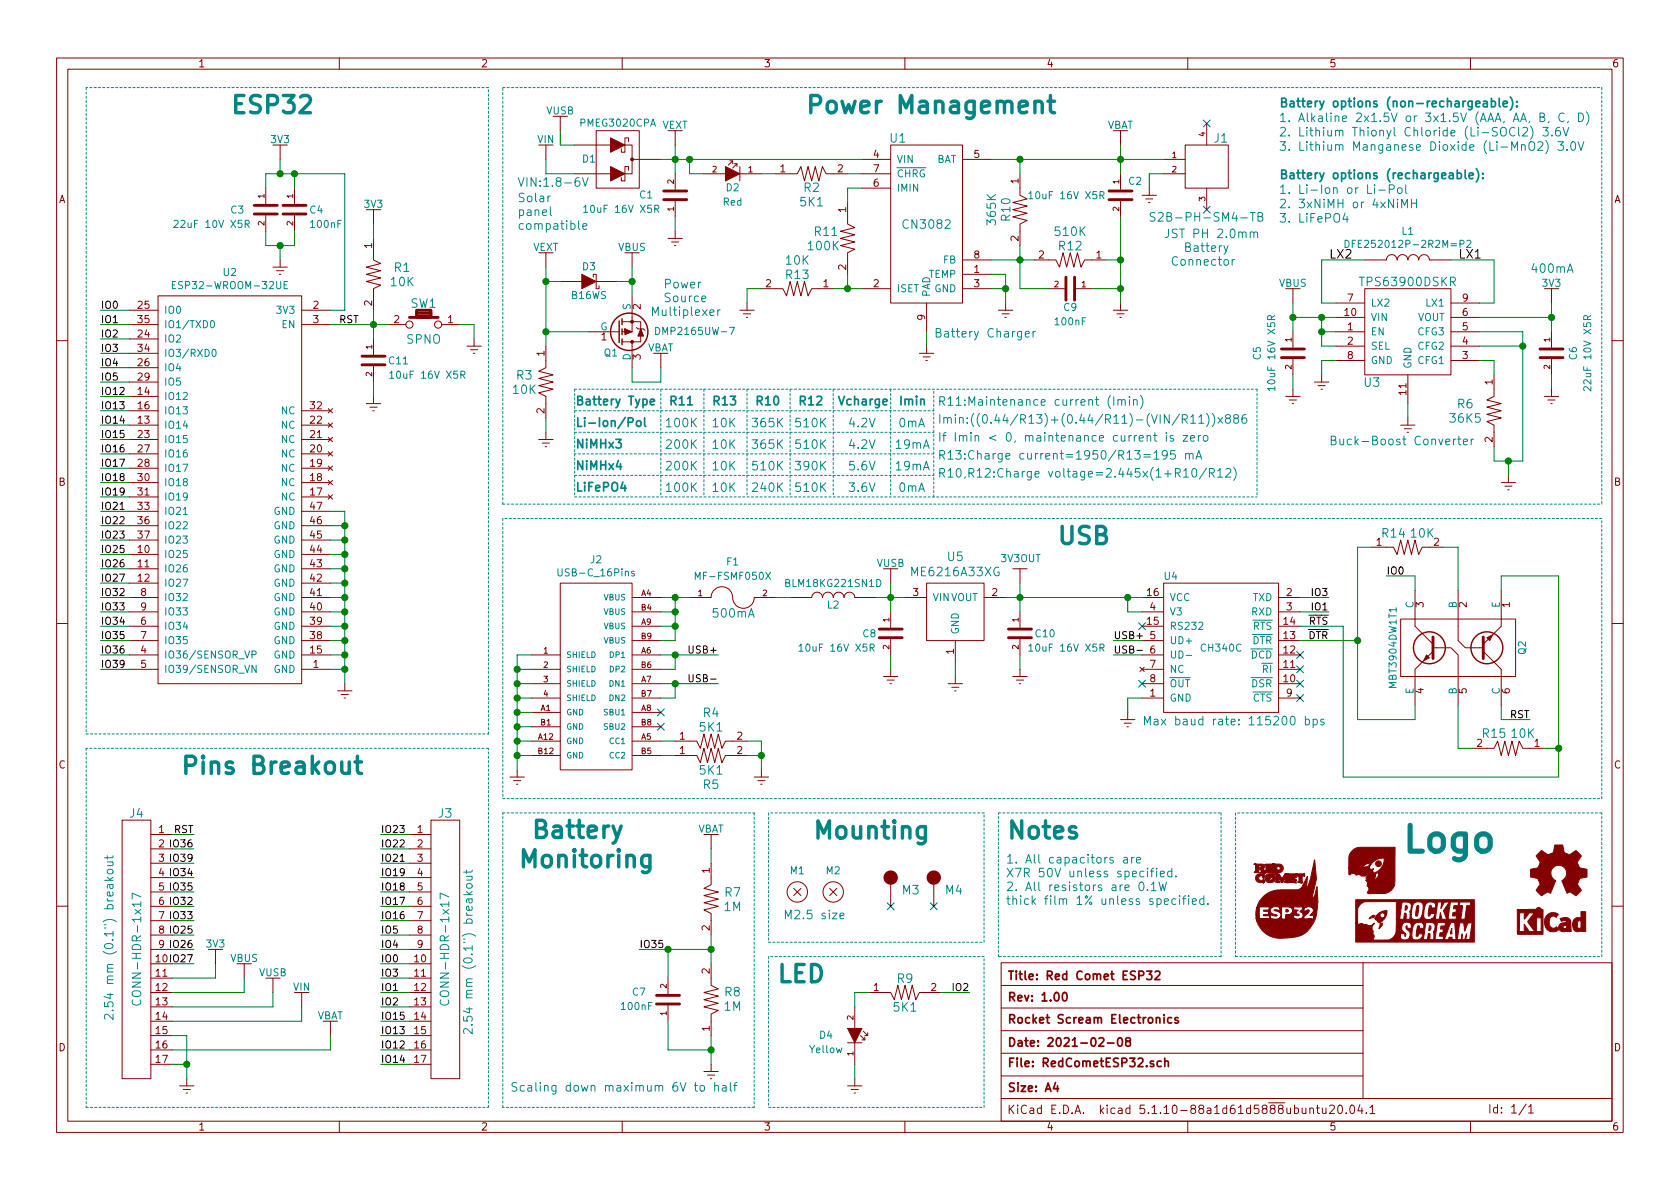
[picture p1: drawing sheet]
<svg xmlns="http://www.w3.org/2000/svg" width="297mm" height="210mm" viewBox="0 0 297 210" stroke-linecap="round" stroke-linejoin="round" font-family="sans-serif">
<defs><g id="words">
<text font-size="6.4" fill="#008484" x="247.6" y="150.7">Logo</text>
<g font-size="4.2" fill="#008484">
<text x="42.7" y="20.1">ESP32</text>
<text x="142.2" y="20.1">Power Management</text>
<text x="186.7" y="96.3">USB</text>
<text x="31.7" y="136.9">Pins Breakout</text>
<text x="92.6" y="148.3">Battery</text>
<text x="143.5" y="148.4">Mounting</text>
<text x="177.8" y="148.4">Notes</text>
<text x="91.4" y="153.4">Monitoring</text>
<text x="137.2" y="173.8">LED</text>
</g>
<g font-size="2.1" fill="#008484">
<text x="226.1" y="19">Battery options (non-rechargeable):</text>
<text x="226.1" y="21.6">1. Alkaline 2x1.5V or 3x1.5V (AAA, AA, B, C, D)</text>
<text x="157.4" y="25.2">U1</text>
<text x="214.7" y="25.2">J1</text>
<text x="226.1" y="26.7">3. Lithium Manganese Dioxide (Li-MnO2) 3.0V</text>
<text x="226.1" y="24.1">2. Lithium Thionyl Chloride (Li-SOCl2) 3.6V</text>
<text x="91.4" y="35.8">Solar</text>
<text x="91.4" y="33">VIN:1.8-6V</text>
<text x="142.2" y="34">R2</text>
<text x="226.1" y="31.7">Battery options (rechargeable):</text>
<text x="226.1" y="34.3">1. Li-Ion or Li-Pol</text>
<text x="91.4" y="38.2">panel</text>
<text x="91.4" y="40.6">compatible</text>
<text x="141.6" y="36.5">5K1</text>
<text x="144.1" y="41.7">R11</text>
<text x="159.9" y="40.5">CN3082</text>
<text x="176.1" y="39.6" transform="rotate(-90 176.1 39.6)">365K</text>
<text x="178.6" y="39" transform="rotate(-90 178.6 39)">R10</text>
<text x="186.7" y="41.7">510K</text>
<text x="205.2" y="39.2">S2B-PH-SM4-TB</text>
<text x="226.1" y="36.8">2. 3xNiMH or 4xNiMH</text>
<text x="226.1" y="39.4">3. LiFePO4</text>
<text x="139" y="46.8">10K</text>
<text x="143" y="44.3">100K</text>
<text x="187.3" y="44.3">R12</text>
<text x="205.7" y="42.1">JST PH 2.0mm</text>
<text x="206.3" y="47">Connector</text>
<text x="207.5" y="44.5">Battery</text>
<text x="69.2" y="50.6">10K</text>
<text x="69.7" y="48.1">R1</text>
<text x="116.1" y="51">Power</text>
<text x="116.1" y="53.4">Source</text>
<text x="139" y="49.3">R13</text>
<text x="240.9" y="50.6">TPS63900DSKR</text>
<text x="270.5" y="48.3">400mA</text>
<text x="72.6" y="54.4">SW1</text>
<text x="114.9" y="55.9">Multiplexer</text>
<text x="165.1" y="59.7">Battery Charger</text>
<text x="71.9" y="60.8">SPNO</text>
<text x="90.8" y="69.7">10K</text>
<text x="91.4" y="67.1">R3</text>
<text x="101.6" y="71.7">Battery Type</text>
<text x="118.1" y="71.7">R11</text>
<text x="125.7" y="71.7">R13</text>
<text x="133.3" y="71.7">R10</text>
<text x="141" y="71.7">R12</text>
<text x="148" y="71.7">Vcharge</text>
<text x="158.7" y="71.7">Imin</text>
<text x="165.7" y="71.7">R11:Maintenance current (Imin)</text>
<text x="241.2" y="68.4">U3</text>
<text x="101.6" y="75.5">Li-Ion/Pol</text>
<text x="117.5" y="75.6">100K</text>
<text x="125.7" y="75.6">10K</text>
<text x="132.7" y="75.6">365K</text>
<text x="140.3" y="75.6">510K</text>
<text x="149.9" y="75.6">4.2V</text>
<text x="158.7" y="75.6">0mA</text>
<text x="165.7" y="74.9">Imin:((0.44/R13)+(0.44/R11)-(VIN/R11))x886</text>
<text x="256.5" y="74.7">36K5</text>
<text x="257.7" y="72.2">R6</text>
<text x="101.6" y="79.3">NiMHx3</text>
<text x="101.6" y="83.1">NiMHx4</text>
<text x="117.5" y="79.4">200K</text>
<text x="117.5" y="83.2">200K</text>
<text x="125.7" y="83.2">10K</text>
<text x="125.7" y="79.4">10K</text>
<text x="132.7" y="79.4">365K</text>
<text x="132.7" y="83.2">510K</text>
<text x="140.3" y="79.4">510K</text>
<text x="140.3" y="83.2">390K</text>
<text x="149.9" y="79.4">4.2V</text>
<text x="149.9" y="83.2">5.6V</text>
<text x="158.1" y="79.4">19mA</text>
<text x="158.1" y="83.2">19mA</text>
<text x="165.7" y="78.1">If Imin &lt; 0, maintenance current is zero</text>
<text x="165.7" y="81.3">R13:Charge current=1950/R13=195 mA</text>
<text x="234.9" y="78.7">Buck-Boost Converter</text>
<text x="101.6" y="86.9">LiFePO4</text>
<text x="117.5" y="87">100K</text>
<text x="125.7" y="87">10K</text>
<text x="132.7" y="87">240K</text>
<text x="140.3" y="87">510K</text>
<text x="149.9" y="87">3.6V</text>
<text x="158.7" y="87">0mA</text>
<text x="165.7" y="84.4">R10,R12:Charge voltage=2.445x(1+R10/R12)</text>
<text x="244.4" y="95.1">R14</text>
<text x="249.5" y="95.1">10K</text>
<text x="161.5" y="101.9">ME6216A33XG</text>
<text x="167.6" y="99.2">U5</text>
<text x="125.7" y="109.2">500mA</text>
<text x="123.8" y="129.4">5K1</text>
<text x="124.4" y="126.8">R4</text>
<text x="201.9" y="128.3">Max baud rate: 115200 bps</text>
<text x="262.2" y="130.5">R15</text>
<text x="267.3" y="130.5">10K</text>
<text x="123.8" y="137">5K1</text>
<text x="124.4" y="139.5">R5</text>
<text x="23" y="144.6">J4</text>
<text x="77.5" y="144.6">J3</text>
<text x="177.8" y="152.7">1. All capacitors are</text>
<text x="177.8" y="155.1">X7R 50V unless specified.</text>
<text x="128.1" y="161.1">1M</text>
<text x="128.2" y="158.6">R7</text>
<text x="159.6" y="158.2">M3</text>
<text x="167.2" y="158.2">M4</text>
<text x="177.8" y="157.6">2. All resistors are 0.1W</text>
<text x="177.8" y="160">thick film 1% unless specified.</text>
<text x="138.4" y="162.6">M2.5 size</text>
<text x="158.7" y="173.8">R9</text>
<text x="25" y="176.4" transform="rotate(-90 25 176.4)">CONN-HDR-1x17</text>
<text x="79.4" y="176.4" transform="rotate(-90 79.4 176.4)">CONN-HDR-1x17</text>
<text x="128.1" y="178.7">1M</text>
<text x="128.2" y="176.2">R8</text>
<text x="158.1" y="178.9">5K1</text>
<text x="20.1" y="180.6" transform="rotate(-90 20.1 180.6)">2.54 mm (0.1&quot;) breakout</text>
<text x="83.6" y="183.1" transform="rotate(-90 83.6 183.1)">2.54 mm (0.1&quot;) breakout</text>
<text x="90.2" y="193">Scaling down maximum 6V to half</text>
</g>
<g font-size="2.1">
<text x="234.9" y="45.7">LX2</text>
<text x="257.8" y="45.7">LX1</text>
</g>
<g font-size="2.1" fill="#840000">
<text x="178" y="173.3">Title: Red Comet ESP32</text>
<text x="178" y="177.1">Rev: 1.00</text>
<text x="178" y="185.1">Date: 2021-02-08</text>
<text x="178" y="181">Rocket Scream Electronics</text>
<text x="178" y="188.7">File: RedCometESP32.sch</text>
<text x="178" y="197">KiCad E.D.A. kicad 5.1.10-88a1d61d5888ubuntu20.04.1</text>
<text x="178" y="193.1">Size: A4</text>
<text x="263" y="196.9">Id: 1/1</text>
</g>
<g font-size="1.8" fill="#840000">
<text x="35" y="11.9">1</text>
<text x="85" y="11.9">2</text>
<text x="135" y="11.9">3</text>
<text x="185" y="11.9">4</text>
<text x="235" y="11.9">5</text>
<text x="285" y="11.9">6</text>
<text x="154.5" y="27.9">4</text>
<text x="172.2" y="27.9">5</text>
<text x="10.4" y="35.9">A</text>
<text x="137.9" y="30.5">1</text>
<text x="148.1" y="30.5">2</text>
<text x="154.5" y="33">6</text>
<text x="154.5" y="30.5">7</text>
<text x="180.1" y="32.5" transform="rotate(-90 180.1 32.5)">1</text>
<text x="285.4" y="35.9">A</text>
<text x="149.6" y="37.6" transform="rotate(-90 149.6 37.6)">1</text>
<text x="65.8" y="43.9" transform="rotate(-90 65.8 43.9)">1</text>
<text x="149.6" y="47.7" transform="rotate(-90 149.6 47.7)">2</text>
<text x="172.2" y="45.7">8</text>
<text x="180.1" y="42.6" transform="rotate(-90 180.1 42.6)">2</text>
<text x="183.7" y="45.7">2</text>
<text x="193.8" y="45.7">1</text>
<text x="135.4" y="50.8">2</text>
<text x="145.6" y="50.8">1</text>
<text x="154.5" y="50.8">2</text>
<text x="172.2" y="48.3">1</text>
<text x="172.2" y="50.8">3</text>
<text x="238.3" y="53.3">7</text>
<text x="258.6" y="53.3">9</text>
<text x="24.4" y="59.7">24</text>
<text x="24.4" y="54.6">25</text>
<text x="24.4" y="57.1">35</text>
<text x="55.4" y="54.6">2</text>
<text x="55.4" y="57.1">3</text>
<text x="65.8" y="54.1" transform="rotate(-90 65.8 54.1)">2</text>
<text x="69.7" y="57.1">2</text>
<text x="79.2" y="57.1">1</text>
<text x="113.3" y="54.7" transform="rotate(-90 113.3 54.7)">2</text>
<text x="163.6" y="56.6" transform="rotate(-90 163.6 56.6)">9</text>
<text x="237.8" y="55.9">10</text>
<text x="238.3" y="58.4">1</text>
<text x="258.6" y="58.4">5</text>
<text x="258.6" y="55.9">6</text>
<text x="24.4" y="64.8">26</text>
<text x="24.4" y="62.2">34</text>
<text x="96.3" y="63" transform="rotate(-90 96.3 63)">1</text>
<text x="106.3" y="60.2">1</text>
<text x="113.3" y="63.6" transform="rotate(-90 113.3 63.6)">3</text>
<text x="238.3" y="61">2</text>
<text x="238.3" y="63.5">8</text>
<text x="258.6" y="63.5">3</text>
<text x="258.6" y="61">4</text>
<text x="24.4" y="69.8">14</text>
<text x="24.4" y="67.3">29</text>
<text x="248.7" y="69.8" transform="rotate(-90 248.7 69.8)">11</text>
<text x="263.9" y="68" transform="rotate(-90 263.9 68)">1</text>
<text x="24.4" y="74.9">13</text>
<text x="24.4" y="72.4">16</text>
<text x="24.4" y="77.5">23</text>
<text x="54.9" y="77.5">21</text>
<text x="54.9" y="74.9">22</text>
<text x="54.9" y="72.4">32</text>
<text x="96.3" y="73.1" transform="rotate(-90 96.3 73.1)">2</text>
<text x="24.4" y="80">27</text>
<text x="24.4" y="82.5">28</text>
<text x="54.9" y="82.5">19</text>
<text x="54.9" y="80">20</text>
<text x="263.9" y="78.2" transform="rotate(-90 263.9 78.2)">2</text>
<text x="10.4" y="85.9">B</text>
<text x="24.4" y="85.1">30</text>
<text x="24.4" y="87.6">31</text>
<text x="54.9" y="87.6">17</text>
<text x="54.9" y="85.1">18</text>
<text x="285.4" y="85.9">B</text>
<text x="24.4" y="90.2">33</text>
<text x="24.4" y="92.7">36</text>
<text x="24.4" y="95.2">37</text>
<text x="54.9" y="95.2">45</text>
<text x="54.9" y="92.7">46</text>
<text x="54.9" y="90.2">47</text>
<text x="24.4" y="97.8">10</text>
<text x="24.4" y="100.3">11</text>
<text x="54.9" y="100.3">43</text>
<text x="54.9" y="97.8">44</text>
<text x="243.4" y="96.5">1</text>
<text x="253.5" y="96.5">2</text>
<text x="24.4" y="102.9">12</text>
<text x="24.9" y="105.4">8</text>
<text x="24.9" y="107.9">9</text>
<text x="54.9" y="107.9">40</text>
<text x="54.9" y="105.4">41</text>
<text x="54.9" y="102.9">42</text>
<text x="161.4" y="105.4">3</text>
<text x="175.4" y="105.4">2</text>
<text x="202.9" y="105.4">16</text>
<text x="203.4" y="107.9">4</text>
<text x="227.5" y="105.4">2</text>
<text x="227.5" y="107.9">3</text>
<text x="251.7" y="107.4" transform="rotate(-90 251.7 107.4)">3</text>
<text x="259.3" y="107.4" transform="rotate(-90 259.3 107.4)">2</text>
<text x="267" y="107.4" transform="rotate(-90 267 107.4)">1</text>
<text x="24.9" y="110.5">6</text>
<text x="24.9" y="113">7</text>
<text x="54.9" y="113">38</text>
<text x="54.9" y="110.5">39</text>
<text x="202.9" y="110.5">15</text>
<text x="203.4" y="113">5</text>
<text x="227" y="113">13</text>
<text x="227" y="110.5">14</text>
<text x="24.9" y="115.6">4</text>
<text x="24.9" y="118.1">5</text>
<text x="54.9" y="115.6">15</text>
<text x="55.4" y="118.1">1</text>
<text x="168.7" y="115.7" transform="rotate(-90 168.7 115.7)">1</text>
<text x="203.4" y="115.6">6</text>
<text x="203.4" y="118.1">7</text>
<text x="227" y="118.1">11</text>
<text x="227" y="115.6">12</text>
<text x="203.4" y="123.2">1</text>
<text x="203.4" y="120.6">8</text>
<text x="227" y="120.6">10</text>
<text x="227.5" y="123.2">9</text>
<text x="251.7" y="122.7" transform="rotate(-90 251.7 122.7)">4</text>
<text x="259.3" y="122.7" transform="rotate(-90 259.3 122.7)">5</text>
<text x="267" y="122.7" transform="rotate(-90 267 122.7)">6</text>
<text x="120.2" y="130.8">1</text>
<text x="130.3" y="130.8">2</text>
<text x="10.4" y="135.9">C</text>
<text x="120.2" y="133.3">1</text>
<text x="130.3" y="133.3">2</text>
<text x="261.1" y="132.1">2</text>
<text x="271.3" y="132.1">1</text>
<text x="285.4" y="135.9">C</text>
<text x="28.1" y="149.9">2</text>
<text x="28.1" y="147.3">1</text>
<text x="73.8" y="149.9">2</text>
<text x="73.8" y="147.3">1</text>
<text x="28.1" y="152.4">3</text>
<text x="28.1" y="154.9">4</text>
<text x="73.8" y="152.4">3</text>
<text x="73.8" y="154.9">4</text>
<text x="125.5" y="154.4" transform="rotate(-90 125.5 154.4)">1</text>
<text x="28.1" y="157.5">5</text>
<text x="28.1" y="160">6</text>
<text x="73.8" y="157.5">5</text>
<text x="73.8" y="160">6</text>
<text x="28.1" y="162.6">7</text>
<text x="28.1" y="165.1">8</text>
<text x="28.1" y="167.6">9</text>
<text x="73.8" y="162.6">7</text>
<text x="73.8" y="165.1">8</text>
<text x="73.8" y="167.6">9</text>
<text x="125.5" y="164.6" transform="rotate(-90 125.5 164.6)">2</text>
<text x="27.6" y="172.7">11</text>
<text x="73.3" y="170.2">10</text>
<text x="73.3" y="172.7">11</text>
<text x="125.5" y="172.2" transform="rotate(-90 125.5 172.2)">2</text>
<text x="27.6" y="175.3">12</text>
<text x="27.6" y="177.8">13</text>
<text x="73.3" y="175.3">12</text>
<text x="73.3" y="177.8">13</text>
<text x="154.5" y="175.3">1</text>
<text x="164.6" y="175.3">2</text>
<text x="10.4" y="185.9">D</text>
<text x="27.6" y="180.3">14</text>
<text x="27.6" y="182.9">15</text>
<text x="27.6" y="185.4">16</text>
<text x="73.3" y="180.3">14</text>
<text x="73.3" y="182.9">15</text>
<text x="73.3" y="185.4">16</text>
<text x="125.5" y="182.3" transform="rotate(-90 125.5 182.3)">1</text>
<text x="285.4" y="185.9">D</text>
<text x="27.6" y="188">17</text>
<text x="73.3" y="188">17</text>
<text x="35" y="199.9">1</text>
<text x="85" y="199.9">2</text>
<text x="135" y="199.9">3</text>
<text x="185" y="199.9">4</text>
<text x="235" y="199.9">5</text>
<text x="285" y="199.9">6</text>
</g>
<g font-size="1.8" fill="#008484">
<text x="96.6" y="20.2">VUSB</text>
<text x="102.8" y="22.4">PMEG3020CPA</text>
<text x="117.1" y="22.8">VEXT</text>
<text x="195.7" y="22.8">VBAT</text>
<text x="48" y="25.3">3V3</text>
<text x="95" y="25.3">VIN</text>
<text x="103" y="28.7">D1</text>
<text x="158.5" y="28.8">VIN</text>
<text x="165.5" y="28.8">BAT</text>
<text x="113.1" y="35.1">C1</text>
<text x="128.4" y="33.8">D2</text>
<text x="158.5" y="33.9">IMIN</text>
<text x="158.5" y="31.4">CHRG</text>
<text x="182.7" y="35.2">10uF 16V X5R</text>
<text x="199.6" y="32.7">C2</text>
<text x="31.6" y="40.3">22uF 10V X5R</text>
<text x="40.8" y="37.8">C3</text>
<text x="54.8" y="37.8">C4</text>
<text x="55.1" y="40.3">100nF</text>
<text x="64.5" y="36.7">3V3</text>
<text x="104" y="37.6">10uF 16V X5R</text>
<text x="127.9" y="36.4">Red</text>
<text x="247.9" y="41.5">L1</text>
<text x="94.2" y="44.4">VEXT</text>
<text x="103" y="47.8">D3</text>
<text x="109.3" y="44.4">VBUS</text>
<text x="166.8" y="46.6">FB</text>
<text x="239.4" y="43.8">DFE252012P-2R2M=P2</text>
<text x="31.5" y="51.1">ESP32-WROOM-32UE</text>
<text x="39.5" y="48.8">U2</text>
<text x="101.1" y="52.9">B16WS</text>
<text x="158.5" y="51.7">ISET</text>
<text x="164.3" y="49.1">TEMP</text>
<text x="164.5" y="52.6" transform="rotate(-90 164.5 52.6)">PAD</text>
<text x="165.2" y="51.7">GND</text>
<text x="226.2" y="50.7">VBUS</text>
<text x="272.7" y="50.7">3V3</text>
<text x="29" y="55.5">IO0</text>
<text x="29" y="58">IO1/TXD0</text>
<text x="49.2" y="55.5">3V3</text>
<text x="49.9" y="58">EN</text>
<text x="106.1" y="58.4">G</text>
<text x="111.5" y="54.8" transform="rotate(-90 111.5 54.8)">S</text>
<text x="116.6" y="59.2">DMP2165UW-7</text>
<text x="186.7" y="57.5">100nF</text>
<text x="188.1" y="55">C9</text>
<text x="242.3" y="59.3">EN</text>
<text x="242.3" y="56.8">VIN</text>
<text x="242.3" y="54.2">LX2</text>
<text x="250.6" y="56.8">VOUT</text>
<text x="250.8" y="59.3">CFG3</text>
<text x="252.3" y="54.2">LX1</text>
<text x="29" y="60.6">IO2</text>
<text x="29" y="65.7">IO4</text>
<text x="29" y="63.1">IO3/RXD0</text>
<text x="68.8" y="64.4">C11</text>
<text x="106.9" y="63">Q1</text>
<text x="111.5" y="63.7" transform="rotate(-90 111.5 63.7)">D</text>
<text x="114.4" y="62.1">VBAT</text>
<text x="222.9" y="63.6" transform="rotate(-90 222.9 63.6)">C5</text>
<text x="242.3" y="61.8">SEL</text>
<text x="242.3" y="64.4">GND</text>
<text x="249.6" y="65.3" transform="rotate(-90 249.6 65.3)">GND</text>
<text x="250.8" y="64.4">CFG1</text>
<text x="250.8" y="61.8">CFG2</text>
<text x="278.8" y="63.6" transform="rotate(-90 278.8 63.6)">C6</text>
<text x="29" y="70.7">IO12</text>
<text x="29" y="68.2">IO5</text>
<text x="69.7" y="67">10uF 16V X5R</text>
<text x="225.5" y="68.3" transform="rotate(-90 225.5 68.3)">10uF 16V X5R</text>
<text x="281.4" y="68.3" transform="rotate(-90 281.4 68.3)">22uF 10V X5R</text>
<text x="29" y="75.8">IO14</text>
<text x="29" y="73.3">IO13</text>
<text x="49.8" y="75.8">NC</text>
<text x="49.8" y="73.3">NC</text>
<text x="29" y="78.4">IO15</text>
<text x="29" y="80.9">IO16</text>
<text x="29" y="83.4">IO17</text>
<text x="49.8" y="83.4">NC</text>
<text x="49.8" y="80.9">NC</text>
<text x="49.8" y="78.4">NC</text>
<text x="29" y="86">IO18</text>
<text x="29" y="88.5">IO19</text>
<text x="49.8" y="88.5">NC</text>
<text x="49.8" y="86">NC</text>
<text x="29" y="91.1">IO21</text>
<text x="29" y="93.6">IO22</text>
<text x="48.4" y="93.6">GND</text>
<text x="48.4" y="91.1">GND</text>
<text x="29" y="98.7">IO25</text>
<text x="29" y="101.2">IO26</text>
<text x="29" y="96.1">IO23</text>
<text x="48.4" y="101.2">GND</text>
<text x="48.4" y="98.7">GND</text>
<text x="48.4" y="96.1">GND</text>
<text x="99.3" y="101.9">USB-C_16Pins</text>
<text x="104.4" y="99.6">J2</text>
<text x="128.5" y="100">F1</text>
<text x="155" y="100.2">VUSB</text>
<text x="177" y="99.4">3V3OUT</text>
<text x="29" y="103.8">IO27</text>
<text x="29" y="106.3">IO32</text>
<text x="48.4" y="106.3">GND</text>
<text x="48.4" y="103.8">GND</text>
<text x="123.5" y="102.5">MF-FSMF050X</text>
<text x="139.3" y="103.8">BLM18KG221SN1D</text>
<text x="146.3" y="107.6">L2</text>
<text x="164.8" y="106.3">VINVOUT</text>
<text x="205.9" y="102.5">U4</text>
<text x="206.8" y="106.3">VCC</text>
<text x="221.5" y="106.3">TXD</text>
<text x="249.9" y="107.6" transform="rotate(-90 249.9 107.6)">C</text>
<text x="257.6" y="107.6" transform="rotate(-90 257.6 107.6)">B</text>
<text x="265.2" y="107.5" transform="rotate(-90 265.2 107.5)">E</text>
<text x="29" y="111.4">IO34</text>
<text x="29" y="113.9">IO35</text>
<text x="29" y="108.8">IO33</text>
<text x="48.4" y="113.9">GND</text>
<text x="48.4" y="111.4">GND</text>
<text x="48.4" y="108.8">GND</text>
<text x="152.6" y="112.7">C8</text>
<text x="169.5" y="112.3" transform="rotate(-90 169.5 112.3)">GND</text>
<text x="183.2" y="112.7">C10</text>
<text x="206.8" y="111.4">RS232</text>
<text x="206.8" y="108.8">V3</text>
<text x="206.8" y="113.9">UD+</text>
<text x="221.3" y="108.8">RXD</text>
<text x="221.4" y="113.9">DTR</text>
<text x="221.5" y="111.4">RTS</text>
<text x="29" y="116.5">IO36/SENSOR_VP</text>
<text x="29" y="119">IO39/SENSOR_VN</text>
<text x="48.4" y="119">GND</text>
<text x="48.4" y="116.5">GND</text>
<text x="142.1" y="115.2">10uF 16V X5R</text>
<text x="182.7" y="115.2">10uF 16V X5R</text>
<text x="206.8" y="116.5">UD-</text>
<text x="206.8" y="119">NC</text>
<text x="212.5" y="115.2">CH340C</text>
<text x="221.2" y="116.5">DCD</text>
<text x="223.3" y="119">RI</text>
<text x="269.8" y="115.7" transform="rotate(-90 269.8 115.7)">Q2</text>
<text x="206.8" y="124.1">GND</text>
<text x="206.8" y="121.5">OUT</text>
<text x="221.3" y="121.5">DSR</text>
<text x="221.5" y="124.1">CTS</text>
<text x="246.9" y="121.4" transform="rotate(-90 246.9 121.4)">MBT3904DW1T1</text>
<text x="249.9" y="122.8" transform="rotate(-90 249.9 122.8)">E</text>
<text x="257.6" y="122.8" transform="rotate(-90 257.6 122.8)">B</text>
<text x="265.2" y="122.8" transform="rotate(-90 265.2 122.8)">C</text>
<text x="123.3" y="147.2">VBAT</text>
<text x="139.8" y="154.6">M1</text>
<text x="146.1" y="154.6">M2</text>
<text x="36.5" y="167.6">3V3</text>
<text x="40.7" y="170.1">VBUS</text>
<text x="45.8" y="172.6">VUSB</text>
<text x="51.9" y="175.2">VIN</text>
<text x="110" y="178.6">100nF</text>
<text x="111.9" y="176.1">C7</text>
<text x="56" y="180.3">VBAT</text>
<text x="144.9" y="183.7">D4</text>
<text x="143.3" y="186.2">Yellow</text>
</g>
<g font-size="1.8">
<text x="17.8" y="54.6">IO0</text>
<text x="17.8" y="57.1">IO1</text>
<text x="17.8" y="59.7">IO2</text>
<text x="60" y="57.1">RST</text>
<text x="17.8" y="62.2">IO3</text>
<text x="17.8" y="64.8">IO4</text>
<text x="17.8" y="69.8">IO12</text>
<text x="17.8" y="67.3">IO5</text>
<text x="17.8" y="77.5">IO15</text>
<text x="17.8" y="74.9">IO14</text>
<text x="17.8" y="72.4">IO13</text>
<text x="17.8" y="80">IO16</text>
<text x="17.8" y="82.5">IO17</text>
<text x="17.8" y="85.1">IO18</text>
<text x="17.8" y="87.6">IO19</text>
<text x="17.8" y="90.2">IO21</text>
<text x="17.8" y="92.7">IO22</text>
<text x="17.8" y="95.2">IO23</text>
<text x="17.8" y="97.8">IO25</text>
<text x="17.8" y="100.3">IO26</text>
<text x="245.1" y="101.6">IO0</text>
<text x="17.8" y="102.9">IO27</text>
<text x="17.8" y="107.9">IO33</text>
<text x="17.8" y="105.4">IO32</text>
<text x="232.1" y="105.4">IO3</text>
<text x="232.1" y="107.9">IO1</text>
<text x="17.8" y="113">IO35</text>
<text x="17.8" y="110.5">IO34</text>
<text x="196.8" y="113">USB+</text>
<text x="231.3" y="113">DTR</text>
<text x="231.4" y="110.5">RTS</text>
<text x="17.8" y="118.1">IO39</text>
<text x="17.8" y="115.6">IO36</text>
<text x="122.2" y="115.6">USB+</text>
<text x="196.8" y="115.6">USB-</text>
<text x="122.7" y="120.6">USB-</text>
<text x="267" y="127">RST</text>
<text x="30.5" y="149.9">IO36</text>
<text x="30.8" y="147.3">RST</text>
<text x="67.3" y="149.9">IO22</text>
<text x="67.3" y="147.3">IO23</text>
<text x="30.5" y="154.9">IO34</text>
<text x="30.5" y="152.4">IO39</text>
<text x="67.3" y="152.4">IO21</text>
<text x="67.3" y="154.9">IO19</text>
<text x="30.5" y="157.5">IO35</text>
<text x="30.5" y="160">IO32</text>
<text x="67.3" y="157.5">IO18</text>
<text x="67.3" y="160">IO17</text>
<text x="30.5" y="162.6">IO33</text>
<text x="30.5" y="165.1">IO25</text>
<text x="30.5" y="167.6">IO26</text>
<text x="67.3" y="167.6">IO4</text>
<text x="67.3" y="162.6">IO16</text>
<text x="67.3" y="165.1">IO5</text>
<text x="113" y="167.6">IO35</text>
<text x="27.6" y="170.2">10 IO27</text>
<text x="67.3" y="170.2">IO0</text>
<text x="67.3" y="172.7">IO3</text>
<text x="67.3" y="175.3">IO1</text>
<text x="67.3" y="177.8">IO2</text>
<text x="168.6" y="175.3">IO2</text>
<text x="67.3" y="180.3">IO15</text>
<text x="67.3" y="182.9">IO13</text>
<text x="67.3" y="185.4">IO12</text>
<text x="67.3" y="188">IO14</text>
</g>
<g font-size="1.4" fill="#840000">
<text x="207.3" y="27.9">1</text>
<text x="213.1" y="24.1" transform="rotate(-90 213.1 24.1)">4</text>
<text x="46.7" y="35" transform="rotate(-90 46.7 35)">1</text>
<text x="51.8" y="35" transform="rotate(-90 51.8 35)">1</text>
<text x="119.1" y="32.5" transform="rotate(-90 119.1 32.5)">2</text>
<text x="126" y="30.5">2</text>
<text x="132.3" y="30.5">1</text>
<text x="197.9" y="32.5" transform="rotate(-90 197.9 32.5)">1</text>
<text x="207.3" y="30.5">2</text>
<text x="213.1" y="35.6" transform="rotate(-90 213.1 35.6)">3</text>
<text x="46.7" y="39.9" transform="rotate(-90 46.7 39.9)">2</text>
<text x="51.8" y="39.9" transform="rotate(-90 51.8 39.9)">2</text>
<text x="119.1" y="37.3" transform="rotate(-90 119.1 37.3)">1</text>
<text x="197.9" y="37.3" transform="rotate(-90 197.9 37.3)">2</text>
<text x="186.4" y="50.8">2</text>
<text x="191.3" y="50.8">1</text>
<text x="65.8" y="61.7" transform="rotate(-90 65.8 61.7)">1</text>
<text x="228.3" y="65.3" transform="rotate(-90 228.3 65.3)">2</text>
<text x="228.3" y="60.4" transform="rotate(-90 228.3 60.4)">1</text>
<text x="274.1" y="65.3" transform="rotate(-90 274.1 65.3)">2</text>
<text x="274.1" y="60.4" transform="rotate(-90 274.1 60.4)">1</text>
<text x="65.8" y="66.5" transform="rotate(-90 65.8 66.5)">2</text>
<text x="113.4" y="105.4">A4</text>
<text x="113.4" y="107.9">B4</text>
<text x="123.4" y="105.4">1</text>
<text x="134.9" y="105.4">2</text>
<text x="113.4" y="110.5">A9</text>
<text x="113.4" y="113">B9</text>
<text x="157.2" y="110" transform="rotate(-90 157.2 110)">1</text>
<text x="180.1" y="110" transform="rotate(-90 180.1 110)">1</text>
<text x="96.1" y="115.6">1</text>
<text x="96.1" y="118.1">2</text>
<text x="113.4" y="115.6">A6</text>
<text x="113.4" y="118.1">B6</text>
<text x="157.2" y="114.8" transform="rotate(-90 157.2 114.8)">2</text>
<text x="180.1" y="114.8" transform="rotate(-90 180.1 114.8)">2</text>
<text x="95.6" y="125.7">A1</text>
<text x="96.1" y="120.6">3</text>
<text x="96.1" y="123.2">4</text>
<text x="113.4" y="120.6">A7</text>
<text x="113.4" y="125.7">A8</text>
<text x="113.4" y="123.2">B7</text>
<text x="95.2" y="130.8">A12</text>
<text x="95.6" y="128.3">B1</text>
<text x="113.4" y="130.8">A5</text>
<text x="113.4" y="128.3">B8</text>
<text x="95.2" y="133.3">B12</text>
<text x="113.4" y="133.3">B5</text>
<text x="117.9" y="179.6" transform="rotate(-90 117.9 179.6)">1</text>
<text x="117.9" y="174.7" transform="rotate(-90 117.9 174.7)">2</text>
<text x="150.9" y="180.3" transform="rotate(-90 150.9 180.3)">2</text>
<text x="150.9" y="186.7" transform="rotate(-90 150.9 186.7)">1</text>
</g>
<g font-size="1.4" fill="#008484">
<text x="106.8" y="106.2">VBUS</text>
<text x="106.8" y="111.2">VBUS</text>
<text x="106.8" y="108.7">VBUS</text>
<text x="106.8" y="113.8">VBUS</text>
<text x="100.1" y="116.3">SHIELD</text>
<text x="100.1" y="118.9">SHIELD</text>
<text x="108" y="116.3">DP1</text>
<text x="108" y="118.9">DP2</text>
<text x="100.1" y="121.4">SHIELD</text>
<text x="100.1" y="123.9">SHIELD</text>
<text x="107.9" y="121.4">DN1</text>
<text x="107.9" y="123.9">DN2</text>
<text x="100.1" y="126.5">GND</text>
<text x="100.1" y="131.6">GND</text>
<text x="100.1" y="129">GND</text>
<text x="107" y="126.5">SBU1</text>
<text x="107" y="129">SBU2</text>
<text x="107.9" y="131.6">CC1</text>
<text x="100.1" y="134.1">GND</text>
<text x="107.9" y="134.1">CC2</text>
</g>
</g></defs>
<g fill="none" stroke="#840000" stroke-width=".18">
<path d="M10 10.3h277v189.9h-277zM12 12.2h273v186.1h-273zM60 10.3v1.9M110 10.3v1.9M160 10.3v1.9M210 10.3v1.9M260 10.3v1.9M47 33.3v2.8M47 38.1v2.8M49.5 25.6v2.6M52.1 33.3v2.8M52.1 38.1v2.8"/>
<path d="M66 37.1v2.5M96.5 25.6v2.6M99.1 20.6v2.5M101.6 30.7h6.3M101.6 25.6h6.3M105.4 23.1h7.6v10.2h-7.6zM110.5 25.6h1.3v2.6M111.1 25v-.6h-.6v2.5h-.6v-.6M111.1 30.1v-.6h-.6v2.5h-.6v-.6M116.8 28.2h-5v2.5h-1.3M119.4 23.1v2.5M119.4 30.7v2.8"/>
<path d="M119.4 35.6v2.7M124.5 30.7h3.8M129 28.4h.5M129.5 29v-.6l-.7 .8M129.8 29h.5M130.3 29.5v-.5l-.8 .7M130.8 30.7h3.8M130.8 29.5v2.5M137.2 30.7h3.8l.6-1.2 .6 2.5 .7-2.5 .6 2.5 .6-2.5 .7 2.5 .6-2.5 .6 1.2h3.9M149.9 35.8v3.8l1.2 .7-2.5 .6 2.5 .6-2.5 .7 2.5 .6-2.5 .6 2.5 .7-1.2 .6v3.8M152.4 28.2h5.1M152.4 33.3h5.1"/>
<path d="M152.4 30.7h5.1M157.5 25.6h12.7v28h-12.7zM170.2 28.2h5.1M180.3 30.7v3.8l1.3 .7-2.5 .6 2.5 .6-2.5 .7 2.5 .6-2.5 .6 2.5 .7-1.3 .6v3.8M198.1 23.1v2.5M198.1 30.7v2.8M198.1 35.6v2.7M201.9 34.5h2.6M202.6 35.2h1.2M203.1 35.8h.2M203.2 33.3v1.2M205.7 28.2h3.8"/>
<path d="M205.7 30.7h3.8M209.5 25.6h7.7v7.7h-7.7zM213.4 21.8v3.8M213.4 33.3v3.8M22.9 54.9h5M22.9 57.4h5M22.9 59.9h5M27.9 52.3h25.4v68.6h-25.4zM48.3 47.2h2.5M48.9 47.9h1.3M49.4 48.5h.3M49.5 46v1.2"/>
<path d="M53.3 54.9h5.1M53.3 57.4h5.1M66 42.2v3.8l1.3 .6-2.5 .6 2.5 .7-2.5 .6 2.5 .6-2.5 .7 2.5 .6-1.3 .6v3.9M66 59.9v2.8M68.6 57.4h3.2M78.1 57.4h3.2M83.8 59.9v1.3M96.5 44.7v2.5M99.1 49.8h3.8M104.1 58.7h5.4M104.9 49v-.5h.5v2.5h.5v-.5M105.4 49.8h3.8"/>
<path d="M110 56.9h3.3v1.3M111.8 44.7v2.5M111.8 52.3v6.4h-1.8M112.5 57.9l.3 .3h1l.2 .2M113.3 59.4v1h-1.5M118.1 42.2h2.5M118.7 42.8h1.3M119.3 43.4h.2M119.4 40.9v1.3M130.8 54.9h2.5M131.4 55.5h1.3M132 56.1h.2"/>
<path d="M132.1 53.6v1.3M134.6 51h3.8l.7 1.3 .6-2.5 .6 2.5 .7-2.5 .6 2.5 .6-2.5 .7 2.5 .6-1.3h3.8M152.4 51h5.1M163.8 53.6v5.1M170.2 48.5h5.1M170.2 51h5.1M170.2 46h5.1M176.5 54.9h2.6M177.2 55.5h1.2M177.7 56.1h.2M177.8 53.6v1.3M182.9 46h3.8l.6 1.2 .7-2.5 .6 2.5 .6-2.5 .7 2.5 .6-2.5 .6 2.5 .7-1.2h3.8"/>
<path d="M185.4 51h2.8M190.2 51h2.8M196.8 54.9h2.6M197.5 55.5h1.3M198 56.1h.2M198.1 53.6v1.3M228.6 51v2.6M228.6 58.7v2.8M236.2 58.7h5.1M236.2 56.1h5.1M236.2 53.6h5.1M241.3 51h15.2v15.3h-15.2z"/>
<path d="M241.3 46h3.8M245.1 46a.94 .94 0 0 1 1-1 .94 .94 0 0 1 .9 1M247 46a.94 .94 0 0 1 1-1 .94 .94 0 0 1 .9 1M248.9 46a.94 .94 0 0 1 1-1 .94 .94 0 0 1 .9 1M250.9 46a.94 .94 0 0 1 .9-1 .94 .94 0 0 1 .9 1h3.8M256.5 58.7h5.1M256.5 56.1h5.1M256.5 53.6h5.1M274.3 51v2.6M274.3 58.7v2.8M10 60.2h2M22.9 75.2h5"/>
<path d="M22.9 72.6h5M22.9 62.5h5M22.9 77.7h5M22.9 70.1h5M22.9 65h5M22.9 67.6h5M53.3 75.2h5.1M53.3 72.6h5.1M53.3 77.7h5.1M58 79.9l.8 .7M58 77.3l.8 .8M58 74.8l.8 .8"/>
<path d="M58 72.3l.8 .7M58.8 79.9l-.8 .7M58.8 77.3l-.8 .8M58.8 74.8l-.8 .8M58.8 72.3l-.8 .7M64.8 71.4h2.5M65.4 72h1.3M65.9 72.6h.3M66 64.8v2.8M66 70.1v1.3M82.5 61.2h2.6M83.2 61.8h1.3"/>
<path d="M83.7 62.5h.2M95.2 77.7h2.6M95.9 78.4h1.3M96.4 79h.2M96.5 61.2v3.8l-1.3 .7 2.6 .6-2.6 .6 2.6 .7-2.6 .6 2.6 .6-2.6 .7 1.3 .6v3.8M96.5 76.4v1.3M110 60.4h1.8M111.8 60.4v4.6M116.8 62.5v2.5M162.6 62.5h2.5M163.2 63.1h1.3M163.7 63.7h.3"/>
<path d="M163.8 61.2v1.3M227.3 70.1h2.6M228 70.7h1.2M228.5 71.4h.2M228.6 63.5v2.8M228.6 68.8v1.3M232.4 67.6h2.5M233 68.2h1.3M233.6 68.8h.2M233.7 66.3v1.3M236.2 61.2h5.1M236.2 63.7h5.1"/>
<path d="M247.6 75.2h2.6M248.3 75.8h1.3M248.9 66.3v5.1M248.9 73.9v1.3M256.5 61.2h5.1M256.5 63.7h5.1M264.2 66.3v3.8l-1.3 .6 2.5 .7-2.5 .6 2.5 .6-2.5 .7 2.5 .6-2.5 .6 1.3 .7v3.8M273 70.1h2.6M273.7 70.7h1.3M274.2 71.4h.2M274.3 63.5v2.8M274.3 68.8v1.3"/>
<path d="M285 60.2h2M22.9 85.3h5M22.9 98h5M22.9 87.9h5M22.9 82.8h5M22.9 80.3h5M22.9 90.4h5M22.9 93h5M22.9 95.5h5M53.3 85.3h5.1M53.3 98h5.1M53.3 87.9h5.1"/>
<path d="M53.3 82.8h5.1M53.3 80.3h5.1M53.3 90.4h5.1M53.3 93h5.1M53.3 95.5h5.1M58 87.5l.8 .8M58 85l.8 .7M58 82.4l.8 .8M58.8 87.5l-.8 .8M58.8 85l-.8 .7M58.8 82.4l-.8 .8M242.6 96.8h3.8l.6 1.2 .6-2.5 .7 2.5 .6-2.5 .7 2.5 .6-2.5 .6 2.5 .7-1.2h3.8"/>
<path d="M265.4 85.3h2.6M266.1 86h1.2M266.6 86.6h.2M266.7 84.1v1.2M10 110.3h2M22.9 100.6h5M22.9 118.4h5M22.9 115.8h5M22.9 113.3h5M22.9 110.7h5M22.9 105.7h5M22.9 108.2h5"/>
<path d="M22.9 103.1h5M53.3 100.6h5.1M53.3 118.4h5.1M53.3 115.8h5.1M53.3 113.3h5.1M53.3 110.7h5.1M53.3 105.7h5.1M53.3 108.2h5.1M53.3 103.1h5.1M94 118.4h5.1M94 115.8h5.1M99.1 103.1h12.7v33h-12.7z"/>
<path d="M111.8 118.4h5M111.8 115.8h5M111.8 113.3h5M111.8 110.7h5M111.8 105.7h5M111.8 108.2h5M121.9 105.7h3.8a1.93 1.93 0 0 1 2.1-1.9 1.93 1.93 0 0 1 1.8 2.2 1.91 1.91 0 0 0 2 1.6 1.91 1.91 0 0 0 1.7-1.9h3.9M139.7 105.7h3.8a.94 .94 0 0 1 1-1 .94 .94 0 0 1 .9 1 .95 .95 0 0 1 1-1 .95 .95 0 0 1 .9 1 .95 .95 0 0 1 1-1 .95 .95 0 0 1 .9 1M149.3 105.7a.94 .94 0 0 1 .9-1 .94 .94 0 0 1 .9 1h3.8M156.2 119.6h2.5M157.5 100.6v2.5M157.5 108.2v2.8"/>
<path d="M157.5 113v2.8M157.5 118.4v1.2M160 105.7h3.8M163.8 103.1h10.2v10.2h-10.2zM168.9 113.3v3.8M168.9 119.6v1.3M174 105.7h3.8M179.1 100.6h2.5M179.1 119.6h2.5M180.3 100.6v2.5M180.3 108.2v2.8M180.3 113v2.8"/>
<path d="M180.3 118.4v1.2M201.5 118l.8 .7M201.9 118.4h3.8M201.9 115.8h3.8M201.9 113.3h3.8M201.9 110.7h3.8M201.9 105.7h3.8M201.9 108.2h3.8M202.3 118l-.8 .7M205.7 103.1h20.4v22.9h-20.4zM226.1 118.4h3.8M226.1 115.8h3.8"/>
<path d="M226.1 113.3h3.8M226.1 110.7h3.8M226.1 105.7h3.8M226.1 108.2h3.8M247.6 109.5h20.4v10.1h-20.4zM250.2 104.4v6.3l3.2 3.2M253.4 115.2l-3.2 3.2v6.3M253.4 114.5h3.1l1.3 1.3v8.9M257.8 104.4v8.9l1.3 1.2h3.2M262.3 115.2l3.1 3.2v6.3M265.4 104.4v6.3l-3.1 3.2M285 110.3h2"/>
<path d="M59.7 122.2h2.5M60.3 122.8h1.3M60.8 123.4h.3M61 120.9v1.3M90.2 137.4h2.5M90.8 138h1.3M91.3 138.7h.3M91.4 136.1v1.3M94 123.4h5.1M94 120.9h5.1M94 133.6h5.1M94 131.1h5.1"/>
<path d="M94 128.5h5.1M94 126h5.1M111.8 123.4h5M111.8 120.9h5M111.8 133.6h5M111.8 131.1h5M111.8 128.5h5M111.8 126h5M119.4 133.6h3.8l.6 1.3 .7-2.6 .6 2.6 .6-2.6 .7 2.6 .6-2.6 .6 2.6 .7-1.3h3.8M119.4 131.1h3.8l.6 1.2 .7-2.5 .6 2.5 .6-2.5 .7 2.5 .6-2.5 .6 2.5 .7-1.2h3.8M133.3 137.4h2.6M134 138h1.3"/>
<path d="M134.5 138.7h.2M134.6 136.1v1.3M156.8 120.3h1.3M157.4 120.9h.2M167.6 120.9h2.6M168.3 121.5h1.2M168.8 122.2h.2M179.7 120.3h1.3M180.2 120.9h.3M198.1 127.2h2.6M198.8 127.9h1.2M199.3 128.5h.2"/>
<path d="M199.4 126v1.2M201.9 123.4h3.8M201.9 120.9h3.8M226.1 123.4h3.8M226.1 120.9h3.8M260.3 132.3h3.9l.6-1.2 .6 2.5 .7-2.5 .6 2.5 .6-2.5 .7 2.5 .6-2.5 .6 1.2h3.8M21.6 145h5.1v45.7h-5.1zM26.7 150.1h3.8M26.7 147.6h3.8M26.7 152.6h3.8M26.7 155.2h3.8M26.7 157.7h3.8"/>
<path d="M72.4 150.1h3.8M72.4 147.6h3.8M72.4 152.6h3.8M72.4 155.2h3.8M72.4 157.7h3.8M76.2 145h5.1v45.7h-5.1zM125.7 152.6v3.9l-1.2 .6 2.5 .6-2.5 .7 2.5 .6-2.5 .6 2.5 .7-2.5 .6 1.2 .6v3.8M125.7 147.6v2.5M140.3 157.1l1.3 1.3M141.6 157.1l-1.3 1.3M146.7 157.1l1.3 1.3M148 157.1l-1.3 1.3"/>
<path d="M157.5 156.5v3.8M165.1 156.5v3.8M10 160.2h2M26.7 170.4h3.8M26.7 173h3.8M26.7 175.5h3.8M26.7 178h3.8M26.7 160.3h3.8M26.7 162.8h3.8M26.7 165.3h3.8M26.7 167.9h3.8M38.1 167.9v2.5"/>
<path d="M43.2 170.4v2.6M48.3 173v2.5M53.3 175.5v2.5M72.4 170.4h3.8M72.4 173h3.8M72.4 175.5h3.8M72.4 178h3.8M72.4 160.3h3.8M72.4 162.8h3.8M72.4 165.3h3.8M72.4 167.9h3.8M118.1 173v2.8"/>
<path d="M118.1 177.8v2.8M125.7 170.4v3.8l1.3 .7-2.5 .6 2.5 .6-2.5 .7 2.5 .6-2.5 .6 2.5 .7-1.3 .6v3.8M151.1 178v3.9M153.7 175.5h3.8l.6 1.3 .6-2.6 .7 2.6 .6-2.6 .7 2.6 .6-2.6 .6 2.6 .7-1.3h3.8M177 170.3h108v28h-108zM177 178.3h64M177 174.3h64M241 170.3v24M285 160.2h2M26.7 180.6h3.8M26.7 183.1h3.8M26.7 185.7h3.8"/>
<path d="M26.7 188.2h3.8M31.7 192h2.6M32.4 192.7h1.3M32.9 193.3h.2M33 190.7v1.3M58.4 180.6v2.5M60 198.3v1.9M72.4 180.6h3.8M72.4 183.1h3.8M72.4 185.7h3.8M72.4 188.2h3.8M110 198.3v1.9"/>
<path d="M124.5 189.5h2.5M125.1 190.1h1.3M125.6 190.7h.3M125.7 188.2v1.3M149.9 192h2.5M149.9 184.4h2.5M150.5 192.7h1.3M151 193.3h.3M151.1 184.4v3.8M151.1 190.7v1.3M152.1 183.1l.8 .8h-.5M152.7 182.4l.7 .7h-.5"/>
<path d="M152.9 183.4v.5M153.4 182.6v.5M160 198.3v1.9M177 194.3h108M177 190.3h64M177 186.3h64M177 182.3h64M210 198.3v1.9M231.6 196.1l.2-.2 .4 .1v.9M231.6 195.9v1M232.7 195.9h.6M232.9 195.4v1.3l.4 .2"/>
<path d="M233.8 195.9l.1 .9 .3 .1 .2-.1M234.4 195.9v1M235.1 195.6l.2-.2h.4l.2 .5-.9 1h.9M236.7 195.6l.3-.2a.94 .94 0 0 1 0 1.5l-.4-.3-.1-.6zM238 196.8v.1M238.8 195.6l.3-.2a.94 .94 0 0 1 0 1.5 .82 .82 0 0 1-.3-1.3zM240.4 195.3l-.3 1.1h.9M240.8 195.9v1M241.6 196.8v.1M242.2 195.9l.4-.5v1.5M242.2 196.9h.9M260 198.3v1.9"/>
<path d="M269.8 195.2l-1.2 2M270.3 195.8l.4-.5v1.5M270.3 196.8h.8"/>
<circle cx="72.4" cy="57.4" r=".63"/>
<circle cx="77.5" cy="57.4" r=".63"/>
<circle cx="141" cy="157.7" r="1.8"/>
<circle cx="147.3" cy="157.7" r="1.8"/>
</g>
<g fill="none" stroke="#840000" stroke-width=".3">
<path d="M188 175.7l.3-.2a.94 .94 0 0 1 0 1.5l-.4-.3-.1-.6zM202.7 171.7h1l-.5 .6 .4 .1v.7l-.2 .1-.7-.1M204.2 171.9l.2-.2h.4l.2 .2 .1 .3-.1 .2-.8 .8h.9M205.8 179.4v.2M205.8 179.9v1M186.6 191.4l-.3 1.1h.9M187 192v1M194.3 183.7l.2-.2h.4l.3 .4-1 1.1h1M195.8 184.4h1.2M197.7 183.7l.4-.2a.94 .94 0 0 1 0 1.5 .79 .79 0 0 1-.4-1.3zM199.3 184.1l-.2-.1v-.3a.48 .48 0 0 1 .7 0l-.1 .4-.6 .2-.1 .4 .3 .3h.3l.3-.3-.1-.4-.2-.2M205.3 187.7l-.4-.1-.3 .3 .1 .6h.6"/>
<path d="M205.9 187.8l.3-.2 .3 .1 .1 .9M205.9 187.1v1.5M207.2 180l-.5-.1-.2 .3 .1 .6h.6M208.3 180a.37 .37 0 0 0-.6 .1l.1 .3 .5 .1 .1 .1-.2 .3-.5-.1"/>
</g>
<g fill="none" stroke="#840000" stroke-width=".25">
<path d="M109.5 56.8v3.8M110 56.4v1M110 58.2v1M110 59.9v1.1"/>
<circle cx="111.3" cy="58.7" r="3.3"/>
<circle cx="252.7" cy="114.5" r="2.82"/>
<circle cx="262.9" cy="114.5" r="2.82"/>
</g>
<g fill="none" stroke="#840000" stroke-width=".51">
<path d="M45 37.8h4M45 36.3h4M50 37.8h4.1M50 36.3h4.1M117.3 35.3h4.1M117.3 33.8h4.1M196.1 35.3h4.1M196.1 33.8h4.1M72.4 56.1h5.1M73.7 54.9h2.5v1.2h-2.5zM73.7 55.9h2.5M73.7 55.4h2.5"/>
<path d="M188.5 49v4.1M190 49v4.1M64 64.5h4.1M64 63h4.1M226.6 63.2h4M226.6 61.7h4M272.3 63.2h4.1M272.3 61.7h4.1M155.4 112.8h4.1M155.4 111.2h4.1M178.3 112.8h4.1M178.3 111.2h4.1"/>
<path d="M253.4 112.6v3.9M262.3 112.6v3.9M116.1 176h4M116.1 177.5h4"/>
</g>
<g fill="#840000" stroke="#840000" stroke-width=".18">
<path d="M262.9 112.8l1-.5-.5 1z"/>
<path d="M252.2 115.8l.5 .5-1 .5z"/>
<path d="M128.3 29.5l2.5 1.2-2.5 1.3z"/>
<path d="M256.7 164.2v.9h-.2z"/>
<path d="M242.2 162.2l.5-.3h.4l-.2 .4-.8 .2z"/>
<path d="M252.8 163.7l.2 .1v.4l-.1 .3-.2 .1-.1-.1z"/>
<path d="M248.6 160.1a.39 .39 0 0 1 .2 .5 .39 .39 0 0 1-.4 .3z"/>
<path d="M244 163.4l.4-.2a.86 .86 0 0 1-.6 1z"/>
<path d="M250.6 160.2l.1-.1a2.49 2.49 0 0 1-.2 1.9h-.2v-.4z"/>
<path d="M243.5 161.7l.9-.5 .8-.2a2.16 2.16 0 0 1-1.4 2.2l-.3-.3 .2-.3-.3 .2-.3-.4 .2-.4h.7a.44 .44 0 0 0 .7 .2 .44 .44 0 0 0 0-.7 .44 .44 0 0 0-.7 .2v.3h-.7z"/>
<path d="M239.7 159.1h21v7.5h-21v-3.3h.3l.1 .2a.79 .79 0 0 1 1 0h.4l.4 .2h.5l.6-.5-.4 .6v.6a.6 .6 0 0 1 .1 .7 .61 .61 0 0 1 .1 1l.1 .1h2.7l.5-.2 .5-.6h1a.85 .85 0 0 0 .7 .9 .85 .85 0 0 0 1-.7h.3l.3 .5 .4 .1h2.1l.1-1 .2-.1 .2 .2-.1 .9h3.3l.1-.5h.5v.5h1.5l.2-.1 .1-1v1.1h.5l.3-1-.1 1 .7-.1 .3-2.9h-.7l-.5 1.5-.2-1.5h-.7l-.4 2.9h-.3l-.2-3h-.7l-1.1 3h-.2v-.5l-.7-.1 .1-.6h.5v-.6h-.4l.1-.6h.7l.1-.6h-1.4l-.5 3.1h-.2l-.1-1.5a.92 .92 0 0 0-.3-1.6h-1l-.4 3h-.8l.5-.4 .2-.5-.8-.1-.1 .4-.3 .1 .2-1.7 .2-.2 .2 .1v.4h.7v-.5a1.02 1.02 0 0 0-1.1-.6 1.02 1.02 0 0 0-.8 1l-.2 1.5h-.3v-.1a1.27 1.27 0 0 0-.7-1.3v-.4l.1-.1 .1 .5h.7v-.8a.96 .96 0 0 0-1.5 0 .96 .96 0 0 0 .2 1.4 .43 .43 0 0 1 .4 .3 .43 .43 0 0 1-.2 .5v-.5h-.8v.3h-1l.2-.6 .1-2.3 1.3 .1 .1-1.1h.2l.1 .2v.8l.7 .1v-.9h.2a.88 .88 0 0 0 .4 .9 .88 .88 0 0 0 1 0l.5-.7h.3l.2 .6 .4 .1h2.2l.2-1.2 .2 1.2h2.6v-.6h-.7l.1-.6 .5-.1 .1-.2v-.4h-.5v-.5l.2-.1 1.4 .1-.3 2.4h.6l.1-.2 .3-2.3h.6l.1-.6h-1.9l-.1 .6h-.2l.1-.6h-1.4l-.5 3h-.2l-.6-1.4 1-1.6h-.8l-.6 1.1 .1-1-.7-.1-.4 3h-.7l.4-.4 .2-.6h-.8l-.1 .4-.2 .1v-.7a1.32 1.32 0 0 1 .3-1.2l.2 .1v.4l.7-.1v-.2a.91 .91 0 0 0-.5-.8 .91 .91 0 0 0-1 .2 3.4 3.4 0 0 0-.6 2.2h-.3l.2-1.7a.92 .92 0 0 0-.6-.8 .92 .92 0 0 0-.9 .3 3.8 3.8 0 0 0-.6 2h-.2l-.1-.5a.95 .95 0 0 0 .4-.9 .95 .95 0 0 0-.7-.7l-1-.1-.4 3h-.6v-3.1l-5.6 .1-.8 .4-.4 .8-.1 2.6h-.3z"/>
<path d="M102.9 48.5l2.5 1.3-2.5 1.2z"/>
<path d="M238.9 150.6l.5-.4 .8-.3 6.5-.1-.1 6.1a2.08 2.08 0 0 1-1.9 2.1h-2.8l-.1-.2a.75 .75 0 0 0-.1-1.2l.1-.5-.3-.4h1.5l.6-.7 .1-.6h-.1a.48 .48 0 0 0-.4 .7l-.3 .6h-1.4v-.5l.6-.9-.3 .3a.79 .79 0 0 1-1 .3 1.1 1.1 0 0 0-1-.2 .7 .7 0 0 0-1.2 0l-.1-.1v-1.1h3.6l.2 .1a.33 .33 0 0 0 .5 0l-.2 .4 .4 .4a2.37 2.37 0 0 0 1.6-2.7 2.73 2.73 0 0 0-2.5 1.8h-1l.4-.2a.43 .43 0 0 0 .5-.1 .43 .43 0 0 0 .1-.5l-.7 .2-.6 .6h-2.3v-2z"/>
<path d="M221.8 154.3h.1z"/>
<path d="M222.7 154.3l.2 .1z"/>
<path d="M223.4 156.1v.1z"/>
<path d="M223.4 155.1v.1z"/>
<path d="M223.6 154.4h.2z"/>
<path d="M223.4 160.9h.9v.3h-.9z"/>
<path d="M224.5 155.3v.1z"/>
<path d="M224.7 155.1l.1-.1z"/>
<path d="M225.2 152.7l.1 .1z"/>
<path d="M225.4 154.4h.2z"/>
<path d="M226.2 155.9l.1 .1z"/>
<path d="M227.1 156h.1z"/>
<path d="M227.3 162.5h.1z"/>
<path d="M229 155v.1z"/>
<path d="M229.1 155l-.1 .1z"/>
<path d="M229.1 154.5v.2z"/>
<path d="M229.1 156v.2z"/>
<path d="M229.2 155l-.1 .1z"/>
<path d="M227.4 162.4v.1z"/>
<path d="M225.1 154.3v.1z"/>
<path d="M226.2 160.4l.1 .1z"/>
<path d="M221.7 154.2l.1 .1z"/>
<path d="M229.2 155.5v.3z"/>
<path d="M223.4 155.3v.2z"/>
<path d="M224.5 160.4l-.1 .5z"/>
<path d="M225.6 154.4h.2z"/>
<path d="M226.1 156h.2z"/>
<path d="M226.4 160.4l.3-.1z"/>
<path d="M229.4 155.9l.2 .1z"/>
<path d="M230.1 156.1h.2z"/>
<path d="M231.7 161.7h.2l-.1 .2h-.2z"/>
<path d="M226.3 160.4h.3h-.3h.3v.1h-.3z"/>
<path d="M232 161.5v.4h-.2z"/>
<path d="M224.6 155.2l-.1 .1z"/>
<path d="M226.2 162.3l.1-.1 .3 .2z"/>
<path d="M227.4 160.9h.3l.1 .3-.4 .1z"/>
<path d="M230.9 161.1l.2-.2-.1 .7-.1 .2z"/>
<path d="M231.4 160.9a.28 .28 0 0 1 .1 .3 .28 .28 0 0 1-.2 .2z"/>
<path d="M231.1 160.9h.2l-.1 .6-.2 .1z"/>
<path d="M225.3 160.9l.8 .1 .1 .3-.9-.3z"/>
<path d="M229.2 154.5h1.5v.5l-.5-.1v1.1h.2h-.8l.1-1.1h-.5l.1 .2z"/>
<path d="M226.3 160.6h.3v1.7l-.2-.1a.68 .68 0 0 0-.2-.9v-.1h.2h-.2v-.2h.2v.2z"/>
<path d="M222.3 154.7l.5-.2 .7 .1v.1v.5l-.1-.2v.1v-.2h-.5a.44 .44 0 0 0-.3 .6 .44 .44 0 0 0 .7 .1h.3l-.1 .4h-.9a.68 .68 0 0 1-.6-.7z"/>
<path d="M225.4 154.6l.7-.1 .6 .9 .5-.8h.6h-.6v-.1h1.8v.4h-.6v.2h.6v.4h-.6v.1h.7v.4l-1.8 .1-.1-.1h.6l-.1-1.3v1.3l-.5-.1v-.7l-.4 .8-.3 .1-.4-.8v.7l-.5 .1v-1.4l-.1-.1h.1z"/>
<path d="M223.9 154.8l.5-.3a.8 .8 0 0 1 1.1 .5 .8 .8 0 0 1-.7 1.1 .84 .84 0 0 1-1.1-.5v-.1h.6l.4 .1 .3-.2-.2-.4-.5 .5h-.6l.6-.1 .1-.2-.2 .2h-.5v-.1h.6l.5-.3-.2 .1 .1-.1h-.2l-.1 .1v-.1l-.2 .3h-.5z"/>
<path d="M221.7 152.8h1.5a.41 .41 0 0 1 .4 .4 .41 .41 0 0 1-.3 .4l.4 .6h1.5v-.1l-.1 .1h-1.3v-.1h1.4v-.2l-.1 .2h-1.3v-.2l2.4-.1 .2-.2-.1-.3h-.5v.5h-.6v-.7h-.1l-.1 .3v-.2h-.6v.2h.6v.3h-.6v.2h-.6v-.9l1.3 .1 .1-.2h-.1v.1h-1.3l-.1-.1h1.4v-.2l.1 .2 .1-.1h1a.79 .79 0 0 1 .6 1 .79 .79 0 0 1-1 .5l-.8-.1-.1 .2-1.8-.1h-.2l.1-.1-.2-.4h-.3l-.1 .5h-.6l.1-.9h.9a.14 .14 0 0 0 .1-.1 .14 .14 0 0 0 0-.1l-.5-.1v.3h-.5v-.5h-.1l.1-.1z"/>
<path d="M223.2 158.7a4.4 4.4 0 0 1 3.2-1.4h3.2l.6-.4 1-1.9-.2 2.6 .7-2.2 .7-3.3 .4 3.3-.8 3.3a.49 .49 0 0 0 .5-.7l.4-1.2 .1 3.2a7 7 0 0 1-.6 2.9l-.1 .3a4.4 4.4 0 0 1-2.6 2.3l-.4 .2a12.4 12.4 0 0 1-4 .1 4.1 4.1 0 0 1-2.3-1.4l-.5-.9-.3-.6h7.7h-.8l.8-.1h-.8l-6.9 .1-.1-.2h6.7v-.1l1 .1 .8-.1 .8 .2v-.1h-.8l.7-.1h-2.2l-.3-.1v.2h-6.7l2.2-.1-2.2 .1v-.2h2.2h-2.2h.4l-.4-.1h.6h-.6h.5h-.5v-.1l.5 .1-.2-.1h.1h-.4v-.1l.1-1.6 .3-.1-.3-.1h.5l-.1 2 .1 .1h1.8l.1 .1-.1-.3h.1v-.3l-.1 .3v-.4h-.1h.2l.2 .7 .1-.1h1.7h-.6l.2-.1 1.4 .2-.2-.2v-.2h1.3l.1 .2 .9 .2h.6l-.6-.1h.8h.8v.1l.3 .1 .1-.1-.3 .1 .1-.1h.4v-.1h-.6h.9v-.6h-.2l.2-1-.2-.4 .2 .1v-.1l-.7-.2h.4l-.9 .1-.4 .2v.6h.2v.1l.1-.2v.7l-.4 .3v.4h-.5l.3-.3 .1-.3-.1-.4-.4-.3 .5 .1-.5-.1h.2l-.2-.1 .4-.3v-.4l-.6-.1h1.8l-1.5-.1-.5 .2 .3-.2-.4 .2h-.6l-.1 .4 .1 .1 .7 .1-.8 .3 .6-.1-.1 .3h-.2l.6 .1 .1 .2-.4 .1-.4-.2-.2 .5h-1.3v-.1h1.3h-1.3v-.3h1.3l-1.3-.1h1.6l.4 .2-.4-.2h-1l.3-.1h.5h-.5l.1-.2 .5 .1-.5-.1 .1-.3 .7-.1-.7 .1-.2-.6-.5-.1h-1.6v-.2v.2l-.5-.1a.72 .72 0 0 0-1 .3 .72 .72 0 0 0 .3 1l.8 .3-.3 .1-.9-.3-.1 .2h-1.1v-.1h1h-1v-.1l1.1 .1-1.1-.1 .9-.1 .1-.4-.1 .1v-.4h.1v.3l.1-.8h-2.3l.1-.2h2.2v.1v-.1h-2.2l.3-.7z"/>
<path d="M273.5 161.9a1.47 1.47 0 0 1 2-.2l-.3 .5a.74 .74 0 0 0-1-.1 .74 .74 0 0 0-.3 .9 .83 .83 0 0 0 .3 1 .83 .83 0 0 0 1-.1l.3 .6a1.52 1.52 0 0 1-1.7 .1 1.52 1.52 0 0 1-.7-1.6l.1-.6z"/>
<path d="M279.5 161.2h.9v3.5h-.7l-.1-.1a.99 .99 0 0 1-1.2 0 .99 .99 0 0 1-.3-1.1h.8v.3a.32 .32 0 0 0 .3 .4 .32 .32 0 0 0 .3-.3v-.9l-.3-.2a.57 .57 0 0 0-.3 .7h-.8a1.04 1.04 0 0 1 .3-1 1.04 1.04 0 0 1 1.2-.1z"/>
<path d="M275.8 162.4l.4-.1a1.11 1.11 0 0 1 1.3 .2 1.11 1.11 0 0 1 .2 1.2l.1 1h-.7l-.1-.1a.87 .87 0 0 1-1.4-.5h.8a.39 .39 0 0 0 .5 .1 .39 .39 0 0 0 .1-.5 .45 .45 0 0 0-.6 .4h-.8a.94 .94 0 0 1 1.2-1h.2a.56 .56 0 0 0-.9-.2z"/>
<path d="M268.3 160.8h3.4a.45 .45 0 0 1 .4-.3 .45 .45 0 0 1 .4 .3l.3 .1v4.3h-4.5v-.5h1.2v-1.3l.8 1.3h1.8l.4-.1v-2.3h-.8v2.4h-.3l-1.3-1.7 1.2-1.6-1 .1-.8 1v-1.1h-.5h-.4v3.2v.1h-.3z"/>
<path d="M107.9 24.4l2.6 1.2-2.6 1.3z"/>
<path d="M107.9 29.5l2.6 1.2-2.6 1.3z"/>
<path d="M149.9 181.9h2.5l-1.3 2.5z"/>
<path d="M271.7 151.3l.8-.9 1.2 .7 .6-.2 .4-.2 .2-1.3h1.4l.3 1.4 .3 .1 .6 .2 1.1-.7 .1 .1 .9 .9-.4 .6a.58 .58 0 0 0-.1 1l.2 .5 1.3 .2v1.4l-1.2 .2-.2 .2a.96 .96 0 0 0-.2 1l.4 .6a.36 .36 0 0 1 .2 .4 .36 .36 0 0 1-.3 .3l-.6 .6-.7-.4a.74 .74 0 0 0-1-.1l-.7-1.9a.2 .2 0 0 1-.2-.3 .2 .2 0 0 1 .3-.1 1.41 1.41 0 0 0 .1-2.2 1.41 1.41 0 0 0-2.1 .3 1.41 1.41 0 0 0 .7 2l-.9 2.2h-.2a.52 .52 0 0 0-.8 .1l-.6 .4-1-1 .7-1-.2-.5a.52 .52 0 0 0-.5-.6l-1-.2v-1.4l1.3-.2 .3-.6a.74 .74 0 0 0-.3-1.1z"/>
<path d="M113.3 58.2l.5 1.2h-1l.5-1.2v.2z"/>
<path d="M110.5 58.2l1.3 .5-1.3 .5z"/>
<circle cx="243.7" cy="152.7" r=".52"/>
<circle cx="111.8" cy="28.2" r=".25"/>
<circle cx="111.8" cy="56.9" r=".25"/>
<circle cx="111.8" cy="60.4" r=".25"/>
</g>
<g fill="none" stroke="#008484" stroke-width=".18">
<path d="M279.1 20a.77 .77 0 0 1 .9 .7 .77 .77 0 0 1-.9 .8zM280.5 19.8a1.78 1.78 0 0 1 0 2.3M30.8 39.1l.5-.1 .2 .3-.1 .2-.7 .7h.8M43.4 39.6h.6v-.5l-.2-.1h-.4v1.2M43.7 39.6l.4 .6M97.3 34.7l-.4 .2M97.3 36.6v1.3l.2 .2M102.3 39v1.3l.2 .3M102.4 31.4a.59 .59 0 0 0-.7 .6v.8a.48 .48 0 0 0 .8 0v-.5l-.1-.3h-.4l-.3 .3M103 31.4l.5 1.5 .5-1.5M103.2 36.6l.4-.3v1.3M103.2 37.6h.7"/>
<path d="M115.8 37l.6-.1v-.5l-.1-.1h-.5v1.3M116.1 37l.4 .6M181.9 34.2l.4-.3v1.2M181.9 35.1h.7M194.5 34.5h.6v-.5l-.1-.1h-.5v1.2M194.8 34.5l.4 .6M204.2 37.7a.62 .62 0 0 0-.8 0v.5l.7 .2 .1 .4-.3 .3-.5-.1M222.4 38.3l.8-.1v-.5l-.8-.1v1.5h.6l.2-.1 .1-.4-.1-.2-.3-.1M237.8 37.7l-.4 1.1h1M238.2 38.3v1M243 33.2v1M243.8 33.6h1.1"/>
<path d="M245.6 33.5l.8-.1 .1-.2v-.4l-.3-.1h-.6v1.5M247.1 35.2v.2M247.2 33.3l.2-.1 .4 .1 .1 .6-.1 .2-.4 .1-.2-.1zM247.8 36.7v-1.5l.5 1.1 .5-1.1v1.5M248.5 32.7v1.3l.3 .2M249.6 35.2v1.5M249.6 35.9h.8M250.4 35.2v1.5M267.8 22.7a.62 .62 0 0 0-.7 0 .62 .62 0 0 0-.2 .7 .57 .57 0 0 0 .3 .6 .57 .57 0 0 0 .6-.1M268.5 22.5v1.3l.2 .2M269.2 22.7l.6-.2 .2 .2 .1 .3-.9 1h.9M270.4 25.3a.53 .53 0 0 1 .6-.2 .53 .53 0 0 1 .3 .5v.5a.51 .51 0 0 1-.5 .5 .51 .51 0 0 1-.5-.5z"/>
<path d="M270.6 22.3a1.78 1.78 0 0 1 0 2.3M271.9 25.2l.6-.1 .2 .1 .1 .3-.9 1.1h.9M272.3 20.7h.5l.2-.1 .1-.3-.3-.3h-.5v1.5h.6l.3-.3a.41 .41 0 0 0-.4-.5M272.8 22.5h.9l-.5 .6 .5 .1v.7l-.3 .1h-.4l-.2-.1M273.3 24.8a1.78 1.78 0 0 1 0 2.4M273.9 21.4l-.2 .3M274.4 23.9v.1M275.5 25.1h.9l-.5 .5 .5 .2v.6l-.3 .2h-.4l-.2-.2M275.8 22.5a.62 .62 0 0 0-.8 .7l.1 .7a.48 .48 0 0 0 .7 0l.1-.5-.1-.2-.5-.1-.3 .3M276.4 22.5l.5 1.5 .5-1.5M276.6 20.1a.62 .62 0 0 0-.8 0 .62 .62 0 0 0-.2 .7 .57 .57 0 0 0 .3 .6 .57 .57 0 0 0 .7 0M277.1 26.4v.2"/>
<path d="M277.3 21.4l-.2 .3M277.9 25.2l.3-.1a.97 .97 0 0 1 0 1.5 .84 .84 0 0 1-.3-1.4zM279 25.1l.5 1.5 .5-1.5M30.5 50.4h.4M31.1 49.8h-.6v1.2h.6M37.4 56.8l.1-.1a.67 .67 0 0 1 .4 .6 .67 .67 0 0 1-.4 .7 .83 .83 0 0 1-.1-1.2zM50.2 50.4h.5M50.9 49.8h-.7v1.2h.7M103 40.1l.8-.2-.1-.3-.4-.1-.3 .2 .1 .8h.6M115.9 57.9a.64 .64 0 0 1 .8 .6 .64 .64 0 0 1-.8 .7zM123.5 49.9v1M123.9 49.9l-.4 .3"/>
<path d="M124.1 52.9l.7-.2-.1-.3-.4-.1-.2 .2 .1 .8h.5M125.5 55.3l.7-.2v-.2l-.5-.1-.2 .2 .1 .7h.6M126.9 54.8v1M127.3 54.8l-.4 .3M129 57.9h.8l-.5 1.3M181.3 59.1l.7-.2-.1-.2-.4-.1-.2 .2 .1 .7h.5M182.7 58.6v1M183.1 58.6l-.4 .3M214.2 44l.8-.2-.1-.3h-.4l-.3 .2 .1 .7h.6M215.6 43.5v1M216 43.5l-.4 .2M216.4 43.5l.4 1"/>
<path d="M216.5 46l.4-.1 .3 .3v.4l-.3 .3-.4-.1-.1-.2zM217.1 43.5l-.5 1.3-.2 .2M217.9 45.9v1M218.3 45.9l-.4 .3M221.1 41.1l.2-.1 .3 .1 .1 .9M221.1 41v1M221.7 41.2a.36 .36 0 0 1 .3-.2 .36 .36 0 0 1 .4 .2v.8M224.8 56.5l-.1-.6-.4-.1-.2 .2v.5h1.3M225.4 55.8l-.6 .4M237.8 42.5a.64 .64 0 0 1 .7 .6 .64 .64 0 0 1-.7 .7zM259.3 42.6l.5-.1 .3 .3-.8 1h.8M277.1 48.2l.5-1.5 .5 1.5"/>
<path d="M277.2 47.7h.8M280.7 56.5l-.1-.6-.5-.1-.1 .2v.5h1.3M281.3 55.8l-.6 .4M37.6 61.9l.2-.1a.69 .69 0 0 1 .4 .6 .69 .69 0 0 1-.4 .6l-.3-.2v-.2zM68.9 66l.4-.4v1.3M68.9 66.9h.7M81.5 66.3l.6-.1v-.4l-.1-.2h-.5v1.3M81.8 66.3l.4 .6M196.3 69.9a1.78 1.78 0 0 0 0 2.4M196.9 70.1v1.6M197.7 70.8l.2-.1h.3l.1 1M197.7 70.7v1"/>
<path d="M198.3 70.9l.2-.2h.4l.1 1M199.7 70.1v.2M199.7 70.7v1M200.4 70.8l.2-.1h.4l.1 1M200.4 70.7v1M201.7 69.9a1.78 1.78 0 0 1 0 2.4M202.8 77.1l.2-.1 .4 .1 .1 .9M204 77h.5M204.2 76.5v1.3l.3 .2M206.2 76.5v.1M206.2 77v1M207.4 77.1l-.3-.1-.2 .2v.2l.5 .2v.3h-.5"/>
<path d="M207.7 79.7h-.7v.7l.2-.1h.5l.1 .2-.1 .5-.2 .2h-.3l-.2-.2M208.5 73.2l-1.3 2M209 74.1l.8-.1 .1-.2v-.3l-.3-.2h-.6v1.5M209.2 77h.8l-.8 1h.8M209.4 74.1l.5 .7M210.5 73.8l.4-.5v1.5M210.5 77.5l.7-.1v-.3l-.5-.1-.2 .2 .1 .7h.6M210.5 74.8h.9M211.9 77v1M212 73.8l.4-.5v1.5M212 74.8h.8M212.3 77l-.4 .3"/>
<path d="M212.8 77.1l.3-.1 .4 .1 .1 .6-.2 .2-.3 .1-.3-.1zM213.3 73.1a1.78 1.78 0 0 1 0 2.3M214.4 73.1a1.78 1.78 0 0 1 0 2.3M215.4 73.8l.8 1M216.2 73.8l-.8 1M217 74l-.3-.3v-.2l.3-.2 .5 .2 .1 .2-.2 .2-.6 .1a.48 .48 0 0 0 0 .8 .48 .48 0 0 0 .7-.1 .48 .48 0 0 0-.1-.7h-.2M218.4 74l-.2-.2v-.3l.2-.2 .5 .2 .1 .2-.2 .2-.6 .2v.6a.48 .48 0 0 0 .7 0 .48 .48 0 0 0-.1-.7h-.1M220.3 73.3a.59 .59 0 0 0-.7 .7v.5l.1 .3h.5l.2-.1v-.5l-.1-.2-.4-.1-.3 .3M225.4 68.7h-1.3l.4 .4M225.4 68.4v.7M257 77.6v1.1M257.4 77.6l-.4 .3"/>
<path d="M257.7 77.6h.6M257.9 77.1v1.3l.1 .2 .3 .1M258.7 78.2l.8-.2-.1-.3-.4-.1-.3 .2 .1 .8h.6M260.1 77.6v1.1M260.6 77.6l-.5 .3M281.3 68.4v.8l-.7-.8h-.2l-.4 .2 .1 .5M32.4 91h.7M204 80.1l.5-.4v1.5M204 81.2h.9M206.4 80.3l-.1 .2a.48 .48 0 0 1-.7 0v-.7l.2-.1 .5 .1a1.06 1.06 0 0 1-.4 1.4h-.3M209.3 83.3l.4-.5v1.6M209.3 84.4h.8"/>
<path d="M209.6 80.3h.1a.37 .37 0 0 1 .6 .1v.8M209.6 80.2v1M210.3 80.4a.36 .36 0 0 1 .3-.2 .36 .36 0 0 1 .3 .2v.8M210.9 83l.3-.2a.97 .97 0 0 1 0 1.6 .84 .84 0 0 1-.3-1.4zM211.5 81.2l.5-1.5 .5 1.5M211.6 80.8h.7M213.3 82.8l-1.3 1.9M213.8 83.6h.8l.1-.2-.1-.4-.2-.2h-.6v1.6M214.2 83.6l.5 .8M215.3 83.3l.4-.5v1.6M215.3 84.4h.9M216.7 83l.6-.2 .3 .2v.3l-.9 1.1h.9"/>
<path d="M218.1 82.6a1.78 1.78 0 0 1 0 2.4M44.6 115.8l.6-.1v-.5l-.6-.1v1.3M45.3 117.6v1.3l-.7-1.3v1.3M98.7 100.6v1l.2 .2h.4l.1-.2v-1M112.1 101.1l-.3-.1-.1 .2v.2l.4 .1v.3h-.4M122.9 102.5v-1.3l.5 .9 .4-.9v1.3M132.3 109.1l.5-1.5 .5 1.5M132.5 108.7h.7M135.4 101.2l.8 1.3M136.2 101.2l-.8 1.3M141.3 114.2l.3-.3v1.3M141.3 115.2h.7"/>
<path d="M153.8 114.5h.7v-.5l-.2-.1h-.5v1.3M154.2 114.5l.4 .7M155 102.5a.64 .64 0 0 1 .8 .6 .64 .64 0 0 1-.8 .6zM181.9 114.2l.4-.3v1.3M181.9 115.2h.7M194.5 114.5h.6v-.5l-.1-.1h-.5v1.3M194.8 114.5l.4 .7M209.7 115.9h1M246.9 107.5v.7M228.3 126.8l.3-.1a.97 .97 0 0 1 0 1.5 .84 .84 0 0 1-.3-1.4zM230.8 127.2h.4l.3 .1v.7a.48 .48 0 0 1-.7 .1M230.8 126.7v1.5"/>
<path d="M232.2 127.2h.4l.2 .1v.7a.48 .48 0 0 1-.6 .1M232.2 127.2v1.5M234.1 127.2h-.4l-.2 .2 .1 .2 .5 .2v.3h-.6M18.5 155.7h1.5M19 155.1l.6 .6M19 152.4h1M19 151.3v.6M19.1 153.8h.7l.2 .2-.1 .4-.2 .1h-.6l-.1-.3zM19.3 156.4l.1 .5a.3 .3 0 0 0 .3 .3 .3 .3 0 0 0 .3-.3l-.1-.5M19.8 152.4l.2 .2-.1 .4-.9 .1M20 156.4l-1 .1v.6M20 151.3l-.2 .4h-1.3"/>
<path d="M20 155.1l-.6 .4M24.9 158.6l-1.5-.7v1M79.3 158.6l-1.5-.7v1M82 158.2h1.5M82.5 157.7l.6 .5M82.5 155h1M82.5 153.9v.6M82.6 156.3h.7l.2 .3-.1 .3-.2 .2-.6-.1-.1-.2zM82.8 158.9l.1 .6a.3 .3 0 0 0 .3 .2 .3 .3 0 0 0 .3-.2l-.1-.6M83.3 155l.2 .2-.1 .3-.9 .1M83.5 158.9l-1 .1v.6M83.5 153.9l-.2 .3h-1.3"/>
<path d="M83.5 157.7l-.6 .4M198.7 151.7h.6v.9M199.3 152h-.5a.31 .31 0 0 0-.2 .3 .31 .31 0 0 0 .2 .3l.5-.1M200.1 151.6v1M200.5 151.6l-.4 .3M200.9 152.1l.8-.1-.1-.3-.4-.1-.3 .2 .1 .7h.6M201.5 156.1l.3-.1a.82 .82 0 0 1 .5 .6 .82 .82 0 0 1-.3 .8l-.1 .1a.84 .84 0 0 1-.4-1.4zM202.9 157.3v.2M203.4 154h.6M203.6 156.4l.4-.4v1.5M203.6 157.5h.8M204 153.5l-.4 .2v1.4"/>
<path d="M204.5 153.5v.2M204.5 154v1.1M204.9 156l.4 1.5 .3-1.1 .3 1.1 .3-1.5M205.2 154.6l.7-.2-.1-.3-.4-.1-.2 .2v.8h.6M205.9 159.4l.7-.1-.1-.3-.4-.1-.2 .2v.8h.6M207.2 154.1l-.4-.1-.3 .2v.7a.48 .48 0 0 0 .7 .1M207.2 153.5v1.6M207.9 154.9v.2M207.9 159l-.4-.1-.3 .3v.4l.1 .3h.6M208.6 158.4v.1M208.6 158.9v1M209.1 158.9h.6"/>
<path d="M209.7 158.4l-.4 .2v1.3M210.2 158.4v.1M210.2 158.9v1M210.8 159.4l.7-.1v-.3l-.5-.1-.2 .2 .1 .8h.6M212.9 159l-.5-.1-.2 .1v.8a.48 .48 0 0 0 .7 .1M212.9 158.4v1.5M213.6 159.8v.1M23.5 176.8a.62 .62 0 0 0 0 .8 .62 .62 0 0 0 .7 .1 .56 .56 0 0 0 .6-.2 .56 .56 0 0 0-.1-.7M78 176.8a.62 .62 0 0 0 0 .8 .62 .62 0 0 0 .7 .1 .56 .56 0 0 0 .6-.2 .56 .56 0 0 0-.1-.7M148.5 162l.7-.2v-.3h-.5l-.2 .2 .1 .7h.6M122.8 191.9h.5M123 191.4v1.3l.3 .3"/>
<path d="M123.8 192.1l.3-.2 .4 .2 .1 .6-.2 .2-.3 .1-.3-.2zM126.4 192.1l.2-.2 .3 .1 .1 1M126.4 191.4v1.6M127.8 192h.5l.1 1M128.4 192.3l-.5 .1a.31 .31 0 0 0-.2 .3 .31 .31 0 0 0 .2 .3l.5-.1M129.1 191.4v1.3l.3 .3M129.7 191.9h.6M130.3 191.4l-.4 .2v1.4"/>
</g>
<g fill="none" stroke="#840000" stroke-width="1.3">
<circle cx="157.5" cy="155.2" r=".63"/>
<circle cx="165.1" cy="155.2" r=".63"/>
</g>
<g fill="none" stroke="#008484" stroke-width=".18" stroke-dasharray=".4 .4">
<path d="M15.2 15.5v114.3M86.4 15.5h-71.2M88.9 15.5h194.3M283.2 15.5v73.6M101.6 72.6h63.5M101.6 76.4h63.5M101.6 68.8v19.1M101.6 68.8h120.6M116.8 68.8v19.1M124.5 68.8v19.1M132.1 68.8v19.1M139.7 68.8v19.1"/>
<path d="M147.3 68.8v19.1M157.5 68.8v19.1M222.2 68.8v19.1M88.9 89.1v-73.6M88.9 91.7v49.5M88.9 89.1h194.3M101.6 84.1h63.5M101.6 87.9h120.6M165.1 80.3h-63.5M165.1 87.9v-19.1M283.2 91.7h-194.3M15.2 132.3v63.5"/>
<path d="M15.2 129.8h71.2M86.4 132.3h-71.2M86.4 129.8v-114.3M88.9 141.2h194.3M88.9 143.8h44.4M133.3 143.8v52M135.9 143.8v22.8M174 143.8h-38.1M176.5 143.8h39.4M215.9 143.8v25.4M218.4 143.8v25.4M283.2 141.2v-49.5"/>
<path d="M283.2 143.8h-64.8M135.9 166.6h38.1M135.9 169.2v26.6M174 166.6v-22.8M174 169.2h-38.1M176.5 169.2v-25.4M215.9 169.2h-39.4M218.4 169.2h64.8M283.2 169.2v-25.4M15.2 195.8h71.2M86.4 195.8v-63.5M88.9 195.8v-52"/>
<path d="M133.3 195.8h-44.4M135.9 195.8h38.1M174 195.8v-26.6"/>
</g>
<g fill="none" stroke="#008400" stroke-width=".18">
<path d="M47 33.3v-2.6h14v24.2h-2.6M49.5 28.2v2.5M52.1 30.7v2.6M66 39.6v2.6M96.5 28.2v2.5h5.1M99.1 23.1v2.5h2.5M116.8 28.2h35.6M119.4 25.6v5.1M119.4 38.3v2.6M121.9 28.2v2.5h2.6M134.6 30.7h2.6M149.9 30.7h2.5"/>
<path d="M152.4 33.3h-2.5v2.5M175.3 28.2h30.4M180.3 28.2v2.5M198.1 25.6v5.1M198.1 38.3v15.3M205.7 30.7h-2.5v2.6M17.8 54.9h5.1M17.8 59.9h5.1M17.8 57.4h5.1M47 40.9v2.5h5.1v-2.5M49.5 43.4v2.6M58.4 57.4h10.2"/>
<path d="M66 54.9v5M81.3 57.4h2.5v2.5M96.5 58.7h7.6M96.5 47.2v14M96.5 49.8h2.6M109.2 49.8h2.6M111.8 47.2v5.1M134.6 51h-2.5v2.6M147.3 51h5.1M149.9 48.5v2.5M163.8 58.7v2.5M175.3 48.5h2.5v5.1"/>
<path d="M175.3 51h2.5M175.3 46h7.6M180.3 43.4v7.6h5.1M193 51h5.1M195.6 46h2.5M228.6 56.1h7.6M228.6 53.6v5.1M233.7 56.1v5.1h2.5M233.7 58.7h2.5M241.3 46h-7.6v7.6h2.5M256.5 46h7.7v7.6h-2.6M261.6 56.1h12.7"/>
<path d="M261.6 58.7h7.6v22.8h-5v-2.5M274.3 53.6v5.1M17.8 75.2h5.1M17.8 77.7h5.1M17.8 72.6h5.1M17.8 70.1h5.1M17.8 67.6h5.1M17.8 65h5.1M17.8 62.5h5.1M66 67.6v2.5M96.5 73.9v2.5M111.8 65v2.6h5v-2.6"/>
<path d="M228.6 66.3v2.5M236.2 63.7h-2.5v2.6M248.9 71.4v2.5M261.6 61.2h7.6M261.6 63.7h2.6v2.6M274.3 66.3v2.5M17.8 98h5.1M17.8 95.5h5.1M17.8 93h5.1M17.8 90.4h5.1M17.8 87.9h5.1M17.8 85.3h5.1"/>
<path d="M17.8 82.8h5.1M17.8 80.3h5.1M58.4 90.4h2.6v30.5M58.4 98h2.6M58.4 95.5h2.6M58.4 93h2.6M242.6 96.8h-2.6v30.4h10.2v-2.5M255.3 96.8h2.5v7.6M266.7 81.5v2.6M17.8 115.8h5.1M17.8 113.3h5.1M17.8 103.1h5.1"/>
<path d="M17.8 100.6h5.1M17.8 105.7h5.1M17.8 108.2h5.1M17.8 110.7h5.1M17.8 118.4h5.1M58.4 115.8h2.6M58.4 113.3h2.6M58.4 103.1h2.6M58.4 100.6h2.6M58.4 105.7h2.6M58.4 108.2h2.6M58.4 110.7h2.6"/>
<path d="M58.4 118.4h2.6M91.4 118.4h2.6M94 115.8h-2.6v20.3M116.8 115.8h10.2M116.8 105.7h5.1M116.8 108.2h2.6M116.8 110.7h2.6M119.4 105.7v7.6h-2.6M119.4 115.8v2.6h-2.6M137.2 105.7h2.5M154.9 105.7h5.1M157.5 103.1v5.1"/>
<path d="M157.5 115.8v2.6M168.9 117.1v2.5M177.8 105.7h24.1M180.3 103.1v5.1M180.3 115.8v2.6M196.8 115.8h5.1M196.8 113.3h5.1M199.4 105.7v2.5h2.5M229.9 113.3h10.1M229.9 105.7h5M229.9 108.2h5M245.1 101.8h5.1v2.6"/>
<path d="M265.4 104.4v-2.6h10.2v35.6h-38.1v-26.7h-7.6M91.4 133.6h2.6M91.4 131.1h2.6M91.4 126h2.6M91.4 123.4h2.6M91.4 120.9h2.6M91.4 128.5h2.6M116.8 133.6h2.6M116.8 131.1h2.6M116.8 120.9h10.2M119.4 120.9v2.5h-2.6M132.1 131.1h2.5v5"/>
<path d="M132.1 133.6h2.5M201.9 123.4h-2.5v2.6M257.8 124.7v7.6h2.5M265.4 124.7v2.5h5.1M273 132.3h2.6M30.5 152.6h3.8M30.5 155.2h3.8M30.5 150.1h3.8M30.5 147.6h3.8M30.5 157.7h3.8M67.3 152.6h5.1M67.3 155.2h5.1"/>
<path d="M67.3 150.1h5.1M67.3 147.6h5.1M67.3 157.7h5.1M125.7 150.1v2.5M30.5 170.4h3.8M30.5 167.9h3.8M30.5 165.3h3.8M30.5 160.3h3.8M30.5 162.8h3.8M38.1 170.4v2.6h-7.6M43.2 173v2.5h-12.7M48.3 175.5v2.5h-17.8"/>
<path d="M53.3 178v2.6h-22.8M67.3 170.4h5.1M67.3 167.9h5.1M67.3 165.3h5.1M67.3 160.3h5.1M67.3 162.8h5.1M67.3 173h5.1M67.3 175.5h5.1M67.3 178h5.1M113 167.9h12.7M118.1 167.9v5.1M125.7 165.3v5.1"/>
<path d="M153.7 175.5h-2.6v2.5M166.4 175.5h5M30.5 188.2h2.5M30.5 183.1h2.5v7.6M58.4 183.1v2.6h-27.9M67.3 185.7h5.1M67.3 180.6h5.1M67.3 188.2h5.1M67.3 183.1h5.1M118.1 180.6v5.1h7.6M125.7 183.1v5.1M151.1 188.2v2.5"/>
</g>
<path d="M21.2 90.1h.7M121.8 119.3v1l.3 .3h.2l.3-.3v-1M201 115h1M70.8 152.3h.7" fill="none" stroke="#000" stroke-width=".18"/>
<g fill="none" stroke="#008484" stroke-width=".3">
<path d="M262.3 18h.6l.1 .9M263 18.2l-.5 .1a.3 .3 0 0 0-.3 .3 .3 .3 0 0 0 .3 .3l.5-.1M263.7 18l.4-.1 .3 .3v.4l-.1 .2h-.6M263.7 17.4v1.5M265.1 17.4v1.3l.2 .2M265.8 18.4l.7-.2-.1-.2-.4-.1-.2 .2 .1 .7h.5M267 17.1a1.78 1.78 0 0 1 0 2.4M268.2 18.7v.2M268.2 18v.1M257.7 30.7l.4-.1 .3 .3v.4l-.2 .2h-.5M259.1 30.1v1.3l.2 .2M259.8 31.1l.7-.2-.1-.2-.4-.1-.2 .2v.7h.6"/>
<path d="M261 29.8a1.78 1.78 0 0 1 0 2.4M262.2 31.4v.2M262.2 30.7v.1M111.1 74.7l.7-.1 .1-.2v-.4l-.2-.1h-.6v1.5M112.6 74.5l.2-.1 .5 .1v.6l-.1 .2-.4 .1-.2-.1zM114 73.9v1.3l.2 .2M115 71.1l.7-.2-.1-.2-.4-.1-.2 .2 .1 .7h.5M121.6 71.6h.8"/>
</g>
<path d="M183 18.2a.76 .76 0 0 1 1.3 .1v1.6M185.3 17.9h1.2M185.7 16.9v2.6l.2 .3 .6 .1M60.4 134.7v1.6l.2 .3a.81 .81 0 0 0 1.1-.1M61.7 134.7v2.1M62.8 134.7h1.1M63.2 133.7v2.6l.1 .3 .6 .2M108.4 146.1l.7 2M109.8 146.1l-1 2.7-.4 .3M114.9 151.3v2.4a.85 .85 0 0 1-1.3 .4M114.9 151.4l-.3-.1h-.6l-.4 .2-.1 .3v.9l.2 .4 .3 .2h.6l.3-.2" fill="none" stroke="#008484" stroke-width=".61"/>
<g fill="#008400" stroke="#008400" stroke-width=".25">
<circle cx="233.7" cy="58.7" r=".51"/>
<circle cx="198.1" cy="28.2" r=".51"/>
<circle cx="91.4" cy="126" r=".51"/>
<circle cx="61" cy="95.5" r=".51"/>
<circle cx="61" cy="93" r=".51"/>
<circle cx="275.6" cy="132.3" r=".51"/>
<circle cx="240" cy="113.3" r=".51"/>
<circle cx="66" cy="57.4" r=".51"/>
<circle cx="177.8" cy="51" r=".51"/>
<circle cx="180.3" cy="46" r=".51"/>
<circle cx="198.1" cy="46" r=".51"/>
<circle cx="180.3" cy="28.2" r=".51"/>
<circle cx="198.1" cy="51" r=".51"/>
<circle cx="91.4" cy="133.6" r=".51"/>
<circle cx="91.4" cy="131.1" r=".51"/>
<circle cx="91.4" cy="128.5" r=".51"/>
<circle cx="149.9" cy="51" r=".51"/>
<circle cx="91.4" cy="123.4" r=".51"/>
<circle cx="91.4" cy="120.9" r=".51"/>
<circle cx="91.4" cy="118.4" r=".51"/>
<circle cx="119.4" cy="108.2" r=".51"/>
<circle cx="119.4" cy="110.7" r=".51"/>
<circle cx="119.4" cy="105.7" r=".51"/>
<circle cx="199.4" cy="105.7" r=".51"/>
<circle cx="157.5" cy="105.7" r=".51"/>
<circle cx="119.4" cy="115.8" r=".51"/>
<circle cx="119.4" cy="120.9" r=".51"/>
<circle cx="180.3" cy="105.7" r=".51"/>
<circle cx="49.5" cy="30.7" r=".51"/>
<circle cx="52.1" cy="30.7" r=".51"/>
<circle cx="96.5" cy="58.7" r=".51"/>
<circle cx="49.5" cy="43.4" r=".51"/>
<circle cx="125.7" cy="167.9" r=".51"/>
<circle cx="125.7" cy="185.7" r=".51"/>
<circle cx="118.1" cy="167.9" r=".51"/>
<circle cx="274.3" cy="56.1" r=".51"/>
<circle cx="228.6" cy="56.1" r=".51"/>
<circle cx="61" cy="98" r=".51"/>
<circle cx="96.5" cy="49.8" r=".51"/>
<circle cx="111.8" cy="49.8" r=".51"/>
<circle cx="119.4" cy="28.2" r=".51"/>
<circle cx="121.9" cy="28.2" r=".51"/>
<circle cx="134.6" cy="133.6" r=".51"/>
<circle cx="33" cy="188.2" r=".51"/>
<circle cx="61" cy="100.6" r=".51"/>
<circle cx="61" cy="103.1" r=".51"/>
<circle cx="61" cy="105.7" r=".51"/>
<circle cx="61" cy="108.2" r=".51"/>
<circle cx="61" cy="110.7" r=".51"/>
<circle cx="61" cy="113.3" r=".51"/>
<circle cx="233.7" cy="56.1" r=".51"/>
<circle cx="61" cy="118.4" r=".51"/>
<circle cx="61" cy="115.8" r=".51"/>
<circle cx="269.2" cy="61.2" r=".51"/>
<circle cx="266.7" cy="81.5" r=".51"/>
</g>
<g fill="none" stroke="#000084" stroke-width=".18">
<path d="M212.8 36.5l1.2 1.2M212.8 21.2l1.2 1.2M214 36.5l-1.2 1.2M214 21.2l-1.2 1.2M201.3 110.1l1.2 1.2M202.5 110.1l-1.2 1.2M229.3 115.2l1.2 1.2M229.3 117.7l1.2 1.3M230.5 115.2l-1.2 1.2M230.5 117.7l-1.2 1.3M116.2 125.4l1.2 1.2M116.2 127.9l1.2 1.2"/>
<path d="M117.4 125.4l-1.2 1.2M117.4 127.9l-1.2 1.2M201.3 120.3l1.2 1.2M202.5 120.3l-1.2 1.2M229.3 120.3l1.2 1.2M229.3 122.8l1.2 1.2M230.5 120.3l-1.2 1.2M230.5 122.8l-1.2 1.2M156.9 159.7l1.2 1.2M158.1 159.7l-1.2 1.2M164.5 159.7l1.2 1.2M165.7 159.7l-1.2 1.2"/>
</g>
<use href="#words"/>
</svg>
